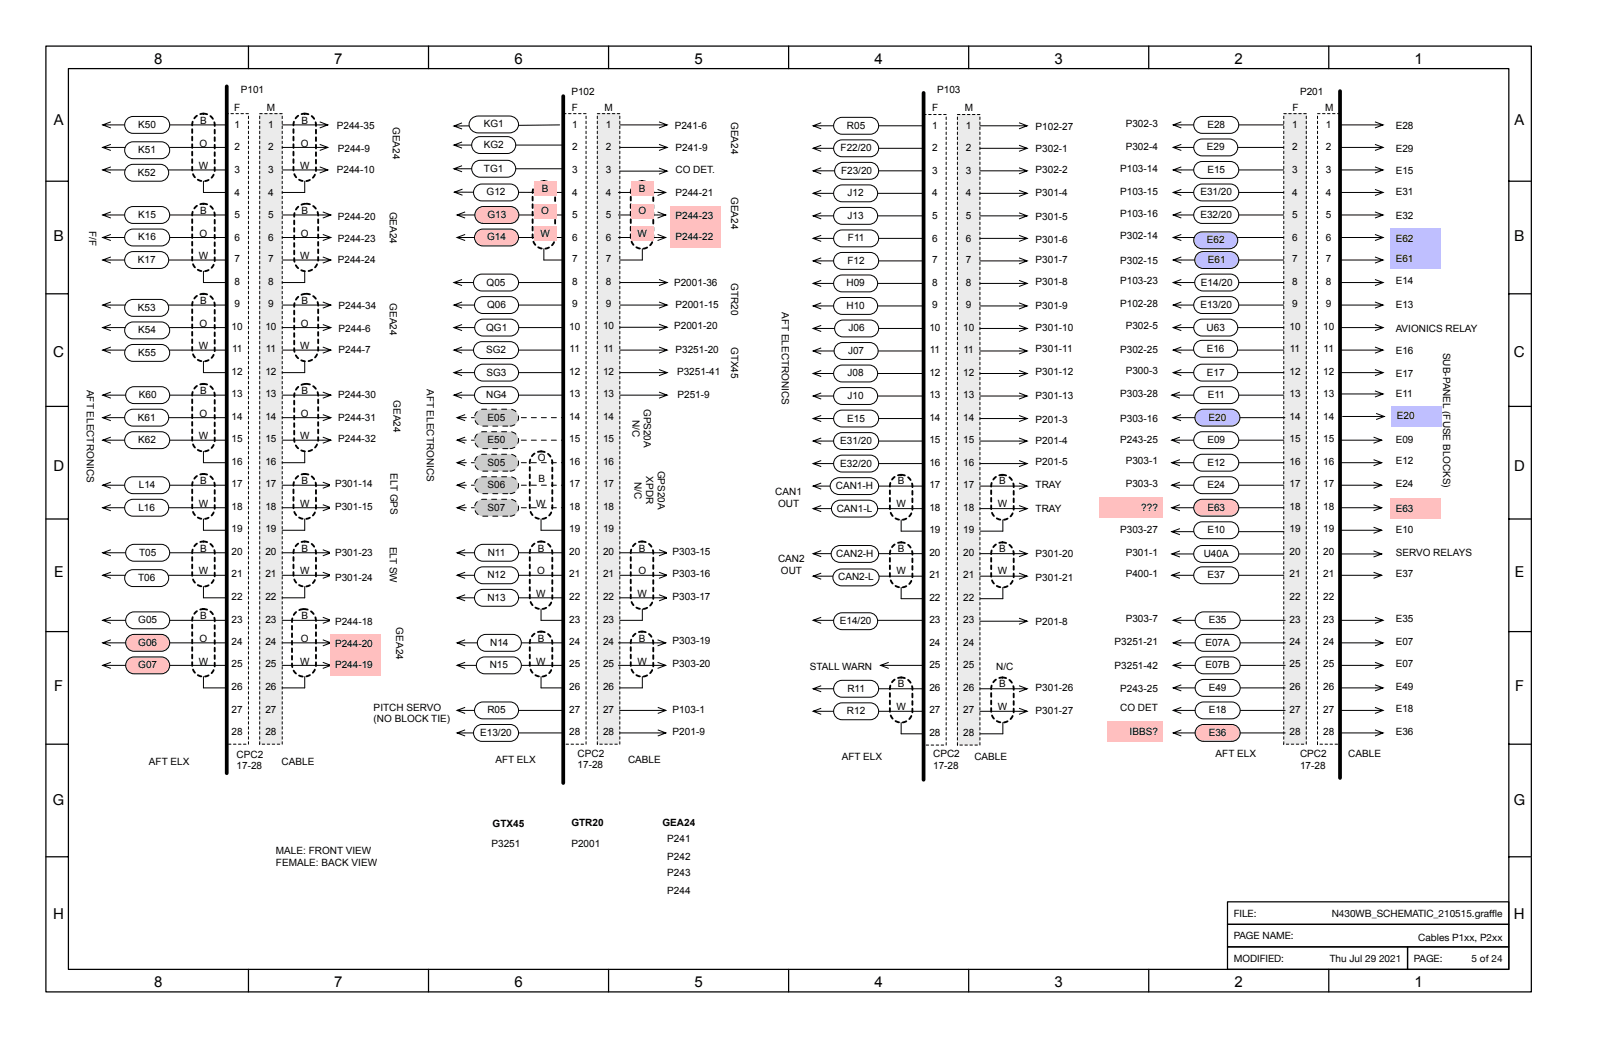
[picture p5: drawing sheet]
<svg xmlns="http://www.w3.org/2000/svg" width="432mm" height="279mm" viewBox="0 0 432 279" stroke-linecap="round" stroke-linejoin="round" font-family="sans-serif">
<defs><g id="words">
<g font-size="4">
<text x="41.3" y="17">8</text>
<text x="89.6" y="17">7</text>
<text x="137.9" y="17">6</text>
<text x="186.1" y="17">5</text>
<text x="234.4" y="17">4</text>
<text x="282.6" y="17">3</text>
<text x="330.9" y="17">2</text>
<text x="379.2" y="17">1</text>
<text x="14.4" y="33.5">A</text>
<text x="405.9" y="33.5">A</text>
<text x="14.3" y="64.5">B</text>
<text x="405.9" y="64.5">B</text>
<text x="14.3" y="95.5">C</text>
<text x="405.8" y="95.5">C</text>
<text x="14.3" y="126.1">D</text>
<text x="405.8" y="126.1">D</text>
<text x="14.5" y="154.6">E</text>
<text x="406" y="154.6">E</text>
<text x="14.6" y="185.1">F</text>
<text x="406.1" y="185.1">F</text>
<text x="14.2" y="215.7">G</text>
<text x="405.7" y="215.7">G</text>
<text x="14.3" y="246.2">H</text>
<text x="405.8" y="246.2">H</text>
<text x="41.3" y="264.4">8</text>
<text x="89.6" y="264.4">7</text>
<text x="137.9" y="264.4">6</text>
<text x="186.1" y="264.4">5</text>
<text x="234.4" y="264.4">4</text>
<text x="282.6" y="264.4">3</text>
<text x="330.9" y="264.4">2</text>
<text x="379.2" y="264.4">1</text>
</g>
<g font-size="2.7">
<text x="62.8" y="29.8">F</text>
<text x="64.5" y="24.9">P101</text>
<text x="71.5" y="29.8">M</text>
<text x="153.1" y="25.5">P102</text>
<text x="153.2" y="29.6">F</text>
<text x="162" y="29.6">M</text>
<text x="249.9" y="29.8">F</text>
<text x="251.2" y="24.9">P103</text>
<text x="258.6" y="29.8">M</text>
<text x="346.4" y="29.6">F</text>
<text x="348.4" y="25.5">P201</text>
<text x="355.2" y="29.6">M</text>
<text x="37.1" y="34.3">K50</text>
<text x="53.6" y="33.2">B</text>
<text x="62.8" y="34.3">1</text>
<text x="71.9" y="34.3">1</text>
<text x="80.8" y="33.2">B</text>
<text x="90.3" y="34.6">P244-35</text>
<text x="105.3" y="34" transform="rotate(90 105.3 34)">GEA24</text>
<text x="129.7" y="34.1">KG1</text>
<text x="153.3" y="34.3">1</text>
<text x="162.4" y="34.3">1</text>
<text x="180.9" y="34.6">P241-6</text>
<text x="195.9" y="32.7" transform="rotate(90 195.9 32.7)">GEA24</text>
<text x="227" y="34.5">R05</text>
<text x="249.8" y="34.5">1</text>
<text x="258.9" y="34.5">1</text>
<text x="277.6" y="34.8">P102-27</text>
<text x="301.7" y="33.9">P302-3</text>
<text x="323.6" y="34.3">E28</text>
<text x="346.4" y="34.3">1</text>
<text x="355.4" y="34.3">1</text>
<text x="374.1" y="34.6">E28</text>
<text x="37.1" y="41">K51</text>
<text x="53.5" y="39.3">O</text>
<text x="62.8" y="40.3">2</text>
<text x="71.9" y="40.3">2</text>
<text x="80.6" y="39.3">O</text>
<text x="90.6" y="40.6">P244-9</text>
<text x="129.7" y="39.7">KG2</text>
<text x="153.3" y="40.3">2</text>
<text x="162.4" y="40.3">2</text>
<text x="181" y="40.4">P241-9</text>
<text x="225.3" y="40.5">F22/20</text>
<text x="249.8" y="40.5">2</text>
<text x="258.9" y="40.5">2</text>
<text x="277.6" y="40.8">P302-1</text>
<text x="301.7" y="40.3">P302-4</text>
<text x="323.5" y="40.3">E29</text>
<text x="346.4" y="40.3">2</text>
<text x="355.4" y="40.3">2</text>
<text x="374.1" y="40.6">E29</text>
<text x="36.9" y="47.1">K52</text>
<text x="53.3" y="45.3">W</text>
<text x="62.8" y="46.3">3</text>
<text x="71.9" y="46.3">3</text>
<text x="80.4" y="45.3">W</text>
<text x="90.3" y="46.3">P244-10</text>
<text x="129.7" y="46">TG1</text>
<text x="153.3" y="46.3">3</text>
<text x="162.4" y="46.3">3</text>
<text x="181" y="46.3">CO DET.</text>
<text x="225.4" y="46.6">F23/20</text>
<text x="249.8" y="46.6">3</text>
<text x="258.9" y="46.6">3</text>
<text x="277.6" y="46.2">P302-2</text>
<text x="300.2" y="46">P103-14</text>
<text x="323.6" y="46.3">E15</text>
<text x="346.4" y="46.3">3</text>
<text x="355.4" y="46.3">3</text>
<text x="374.1" y="46.6">E15</text>
<text x="62.8" y="52.4">4</text>
<text x="71.9" y="52.4">4</text>
<text x="130.4" y="52.4">G12</text>
<text x="145.2" y="51.3">B</text>
<text x="153.3" y="52.4">4</text>
<text x="162.4" y="52.4">4</text>
<text x="171.3" y="51.3">B</text>
<text x="181" y="52.6">P244-21</text>
<text x="195.9" y="52.7" transform="rotate(90 195.9 52.7)">GEA24</text>
<text x="227.2" y="52.6">J12</text>
<text x="249.8" y="52.6">4</text>
<text x="258.9" y="52.6">4</text>
<text x="277.6" y="52.6">P301-4</text>
<text x="300.2" y="52.4">P103-15</text>
<text x="321.7" y="52.4">E31/20</text>
<text x="346.4" y="52.4">4</text>
<text x="355.4" y="52.4">4</text>
<text x="374.1" y="52.4">E31</text>
<text x="37.1" y="58.4">K15</text>
<text x="53.6" y="57.4">B</text>
<text x="62.8" y="58.4">5</text>
<text x="71.9" y="58.4">5</text>
<text x="80.8" y="57.4">B</text>
<text x="90.6" y="58.8">P244-20</text>
<text x="104.5" y="56.7" transform="rotate(90 104.5 56.7)">GEA24</text>
<text x="130.6" y="58.4">G13</text>
<text x="145.1" y="57.4">O</text>
<text x="153.3" y="58.4">5</text>
<text x="162.4" y="58.4">5</text>
<text x="171.1" y="57.4">O</text>
<text x="181" y="58.7">P244-23</text>
<text x="227.2" y="58.6">J13</text>
<text x="249.8" y="58.6">5</text>
<text x="258.9" y="58.6">5</text>
<text x="277.6" y="58.9">P301-5</text>
<text x="300.2" y="58.1">P103-16</text>
<text x="321.7" y="58.4">E32/20</text>
<text x="346.4" y="58.4">5</text>
<text x="355.4" y="58.4">5</text>
<text x="374.1" y="58.7">E32</text>
<text x="23.9" y="61.9" transform="rotate(90 23.9 61.9)">F/F</text>
<text x="37.1" y="64.4">K16</text>
<text x="53.5" y="63.4">O</text>
<text x="62.8" y="64.5">6</text>
<text x="71.9" y="64.5">6</text>
<text x="80.6" y="63.4">O</text>
<text x="90.6" y="64.9">P244-23</text>
<text x="130.6" y="64.4">G14</text>
<text x="144.9" y="63.4">W</text>
<text x="153.3" y="64.5">6</text>
<text x="162.4" y="64.5">6</text>
<text x="170.9" y="63.4">W</text>
<text x="181" y="64.3">P244-22</text>
<text x="227.3" y="64.7">F11</text>
<text x="249.8" y="64.8">6</text>
<text x="258.9" y="64.8">6</text>
<text x="277.6" y="65">P301-6</text>
<text x="300.2" y="64.1">P302-14</text>
<text x="323.5" y="65.2">E62</text>
<text x="346.4" y="64.5">6</text>
<text x="355.4" y="64.5">6</text>
<text x="374.1" y="64.7">E62</text>
<text x="36.9" y="70.4">K17</text>
<text x="53.3" y="69.4">W</text>
<text x="62.8" y="70.2">7</text>
<text x="71.9" y="70.2">7</text>
<text x="80.4" y="69.4">W</text>
<text x="90.6" y="70.6">P244-24</text>
<text x="153.3" y="70.2">7</text>
<text x="162.4" y="70.2">7</text>
<text x="227.2" y="70.7">F12</text>
<text x="249.8" y="70.5">7</text>
<text x="258.9" y="70.5">7</text>
<text x="277.6" y="70.4">P301-7</text>
<text x="300.2" y="70.8">P302-15</text>
<text x="323.7" y="70.4">E61</text>
<text x="346.4" y="70.2">7</text>
<text x="355.4" y="70.2">7</text>
<text x="374.1" y="70.1">E61</text>
<text x="62.8" y="76.2">8</text>
<text x="71.9" y="76.2">8</text>
<text x="130.4" y="76.5">Q05</text>
<text x="153.3" y="76.2">8</text>
<text x="162.4" y="76.2">8</text>
<text x="180.7" y="76.5">P2001-36</text>
<text x="195.9" y="75.8" transform="rotate(90 195.9 75.8)">GTR20</text>
<text x="226.9" y="76.7">H09</text>
<text x="249.8" y="76.5">8</text>
<text x="258.9" y="76.5">8</text>
<text x="277.6" y="76.4">P301-8</text>
<text x="300.2" y="76.2">P103-23</text>
<text x="321.9" y="76.5">E14/20</text>
<text x="346.4" y="76.2">8</text>
<text x="355.4" y="76.2">8</text>
<text x="374.1" y="76.2">E14</text>
<text x="36.9" y="83.3">K53</text>
<text x="53.6" y="81.5">B</text>
<text x="62.8" y="82.3">9</text>
<text x="71.9" y="82.3">9</text>
<text x="80.8" y="81.5">B</text>
<text x="90.8" y="82.9">P244-34</text>
<text x="104.5" y="81.2" transform="rotate(90 104.5 81.2)">GEA24</text>
<text x="130.6" y="82.5">Q06</text>
<text x="153.3" y="82.3">9</text>
<text x="162.4" y="82.3">9</text>
<text x="181" y="82.6">P2001-15</text>
<text x="209.6" y="83.6" transform="rotate(90 209.6 83.6)">AFT ELECTRONICS</text>
<text x="226.9" y="82.8">H10</text>
<text x="249.8" y="82.5">9</text>
<text x="258.9" y="82.5">9</text>
<text x="277.6" y="82.8">P301-9</text>
<text x="300.2" y="82.2">P102-28</text>
<text x="321.7" y="82.5">E13/20</text>
<text x="346.4" y="82.3">9</text>
<text x="355.4" y="82.3">9</text>
<text x="374.1" y="82.5">E13</text>
<text x="37.1" y="89.3">K54</text>
<text x="53.5" y="87.5">O</text>
<text x="62.1" y="88.3">10</text>
<text x="71.1" y="88.3">10</text>
<text x="80.6" y="87.5">O</text>
<text x="90.8" y="89">P244-6</text>
<text x="130.3" y="88.5">QG1</text>
<text x="152.6" y="88.3">10</text>
<text x="161.6" y="88.1">10</text>
<text x="180.7" y="88.1">P2001-20</text>
<text x="227.4" y="88.8">J06</text>
<text x="249.1" y="88.6">10</text>
<text x="258.1" y="88.6">10</text>
<text x="277.6" y="88.8">P301-10</text>
<text x="301.7" y="88.2">P302-5</text>
<text x="323.4" y="88.5">U63</text>
<text x="345.6" y="88.3">10</text>
<text x="354.7" y="88.3">10</text>
<text x="374.1" y="88.9">AVIONICS RELAY</text>
<text x="37.1" y="95.3">K55</text>
<text x="53.3" y="93.6">W</text>
<text x="62.2" y="94.3">11</text>
<text x="71.2" y="94.3">11</text>
<text x="80.4" y="93.6">W</text>
<text x="90.8" y="94.6">P244-7</text>
<text x="130.3" y="94.6">SG2</text>
<text x="152.7" y="94.3">11</text>
<text x="161.7" y="94.3">11</text>
<text x="181" y="94.5">P3251-20</text>
<text x="195.9" y="92.9" transform="rotate(90 195.9 92.9)">GTX45</text>
<text x="227.3" y="94.8">J07</text>
<text x="249.2" y="94.6">11</text>
<text x="258.2" y="94.6">11</text>
<text x="277.6" y="94.2">P301-11</text>
<text x="300.2" y="94.6">P302-25</text>
<text x="323.4" y="94.2">E16</text>
<text x="345.7" y="94.3">11</text>
<text x="354.8" y="94.3">11</text>
<text x="374.1" y="94.9">E16</text>
<text x="386.8" y="94.5" transform="rotate(90 386.8 94.5)">SUB-PANEL (FUSE BLOCKS)</text>
<text x="62.1" y="100.5">12</text>
<text x="71.1" y="100.5">12</text>
<text x="130.4" y="100.6">SG3</text>
<text x="152.6" y="100.5">12</text>
<text x="161.6" y="100.5">12</text>
<text x="181.5" y="100.6">P3251-41</text>
<text x="227.2" y="100.8">J08</text>
<text x="249.1" y="100.7">12</text>
<text x="258.1" y="100.7">12</text>
<text x="277.6" y="100.5">P301-12</text>
<text x="301.7" y="100.3">P300-3</text>
<text x="323.5" y="100.6">E17</text>
<text x="345.6" y="100.5">12</text>
<text x="354.7" y="100.5">12</text>
<text x="374.1" y="100.9">E17</text>
<text x="23.3" y="104.4" transform="rotate(90 23.3 104.4)">AFT ELECTRONICS</text>
<text x="37.2" y="106.6">K60</text>
<text x="53.6" y="105.6">B</text>
<text x="62.1" y="106.4">13</text>
<text x="71.1" y="106.4">13</text>
<text x="80.8" y="105.6">B</text>
<text x="90.7" y="106.7">P244-30</text>
<text x="105.5" y="107.2" transform="rotate(90 105.5 107.2)">GEA24</text>
<text x="114.4" y="104.2" transform="rotate(90 114.4 104.2)">AFT ELECTRONICS</text>
<text x="130.3" y="106.6">NG4</text>
<text x="152.6" y="106.4">13</text>
<text x="161.6" y="106.4">13</text>
<text x="180.7" y="105.3">P244-9</text>
<text x="181.6" y="106.5">P251-9</text>
<text x="227.2" y="106.9">J10</text>
<text x="249.1" y="106.6">13</text>
<text x="258.1" y="106.6">13</text>
<text x="277.6" y="106.9">P301-13</text>
<text x="300.2" y="106.3">P303-28</text>
<text x="323.7" y="106.6">E11</text>
<text x="345.6" y="106.4">13</text>
<text x="354.7" y="106.4">13</text>
<text x="374.1" y="106.3">E11</text>
<text x="36.9" y="112.7">K61</text>
<text x="53.5" y="111.6">O</text>
<text x="62.1" y="112.4">14</text>
<text x="71.1" y="112.4">14</text>
<text x="80.6" y="111.6">O</text>
<text x="90.7" y="112.8">P244-31</text>
<text x="130.7" y="112.7">E05</text>
<text x="152.6" y="112.4">14</text>
<text x="161.6" y="112.4">14</text>
<text x="169.5" y="112.4" transform="rotate(90 169.5 112.4)">N/C</text>
<text x="172.6" y="109.5" transform="rotate(90 172.6 109.5)">GPS20A</text>
<text x="227.1" y="112.9">E15</text>
<text x="249.1" y="112.7">14</text>
<text x="258.1" y="112.7">14</text>
<text x="277.6" y="113.2">P201-3</text>
<text x="300.2" y="113">P303-16</text>
<text x="323.9" y="112.7">E20</text>
<text x="345.6" y="112.4">14</text>
<text x="354.7" y="112.4">14</text>
<text x="374.4" y="112.4">E20</text>
<text x="37.1" y="118.7">K62</text>
<text x="53.3" y="117.7">W</text>
<text x="62.1" y="118.5">15</text>
<text x="71.1" y="118.5">15</text>
<text x="80.4" y="117.7">W</text>
<text x="90.7" y="118.5">P244-32</text>
<text x="130.7" y="118.7">E50</text>
<text x="152.6" y="118.5">15</text>
<text x="161.6" y="118.5">15</text>
<text x="225.2" y="118.9">E31/20</text>
<text x="249.1" y="118.7">15</text>
<text x="258.1" y="118.7">15</text>
<text x="277.6" y="118.9">P201-4</text>
<text x="300.2" y="118.6">P243-25</text>
<text x="323.6" y="118.7">E09</text>
<text x="345.6" y="118.5">15</text>
<text x="354.7" y="118.5">15</text>
<text x="374.1" y="118.7">E09</text>
<text x="62.1" y="124.5">16</text>
<text x="71.1" y="124.5">16</text>
<text x="130.7" y="124.7">S05</text>
<text x="144.1" y="123.4">O</text>
<text x="152.6" y="124.5">16</text>
<text x="161.6" y="124.5">16</text>
<text x="225.2" y="125">E32/20</text>
<text x="249.1" y="124.8">16</text>
<text x="258.1" y="124.8">16</text>
<text x="277.6" y="124.7">P201-5</text>
<text x="301.7" y="124.4">P303-1</text>
<text x="323.6" y="124.7">E12</text>
<text x="345.6" y="124.5">16</text>
<text x="354.7" y="124.5">16</text>
<text x="374.1" y="124.4">E12</text>
<text x="37.2" y="130.8">L14</text>
<text x="53.6" y="129.7">B</text>
<text x="62.1" y="130.5">17</text>
<text x="71.1" y="130.5">17</text>
<text x="80.8" y="129.7">B</text>
<text x="89.8" y="130.3">P301-14</text>
<text x="104.7" y="126.8" transform="rotate(90 104.7 126.8)">ELT GPS</text>
<text x="130.7" y="130.8">S06</text>
<text x="144.3" y="129.1">B</text>
<text x="152.6" y="130.5">17</text>
<text x="161.6" y="130.5">17</text>
<text x="170.1" y="129" transform="rotate(90 170.1 129)">N/C</text>
<text x="173.2" y="127.6" transform="rotate(90 173.2 127.6)">XPDR</text>
<text x="176.3" y="126.1" transform="rotate(90 176.3 126.1)">GPS20A</text>
<text x="224" y="131">CAN1-H</text>
<text x="240.6" y="129.7">B</text>
<text x="249.1" y="130.8">17</text>
<text x="258.1" y="130.8">17</text>
<text x="267.8" y="129.7">B</text>
<text x="277.6" y="130.9">TRAY</text>
<text x="301.7" y="130.5">P303-3</text>
<text x="323.6" y="130.8">E24</text>
<text x="345.6" y="130.5">17</text>
<text x="354.7" y="130.5">17</text>
<text x="374.1" y="130.5">E24</text>
<text x="37.1" y="136.8">L16</text>
<text x="53.3" y="135.8">W</text>
<text x="62.1" y="136.7">18</text>
<text x="71.1" y="136.7">18</text>
<text x="80.4" y="135.8">W</text>
<text x="89.8" y="136.5">P301-15</text>
<text x="130.7" y="136.8">S07</text>
<text x="143.8" y="135.8">W</text>
<text x="152.6" y="136.7">18</text>
<text x="161.6" y="136.7">18</text>
<text x="207.8" y="132.6">CAN1</text>
<text x="208.6" y="135.7">OUT</text>
<text x="224.3" y="137">CAN1-L</text>
<text x="240.3" y="135.8">W</text>
<text x="249.1" y="136.9">18</text>
<text x="258.1" y="136.9">18</text>
<text x="267.4" y="135.8">W</text>
<text x="277.6" y="137.2">TRAY</text>
<text x="305.9" y="136.8">???</text>
<text x="323.6" y="136.8">E63</text>
<text x="345.6" y="136.7">18</text>
<text x="354.7" y="136.7">18</text>
<text x="374.1" y="137.1">E63</text>
<text x="62.1" y="142.6">19</text>
<text x="71.1" y="142.6">19</text>
<text x="152.6" y="142.6">19</text>
<text x="161.6" y="142.6">19</text>
<text x="249.1" y="142.8">19</text>
<text x="258.1" y="142.8">19</text>
<text x="300.2" y="142.8">P303-27</text>
<text x="323.6" y="142.8">E10</text>
<text x="345.6" y="142.6">19</text>
<text x="354.7" y="142.6">19</text>
<text x="374.1" y="142.8">E10</text>
<text x="37.3" y="148.9">T05</text>
<text x="53.6" y="147.8">B</text>
<text x="62.1" y="148.7">20</text>
<text x="71.1" y="148.7">20</text>
<text x="80.8" y="147.8">B</text>
<text x="89.8" y="149">P301-23</text>
<text x="104.5" y="146.4" transform="rotate(90 104.5 146.4)">ELT SW</text>
<text x="130.7" y="148.9">N11</text>
<text x="144.1" y="147.8">B</text>
<text x="152.6" y="148.7">20</text>
<text x="161.6" y="148.7">20</text>
<text x="171.3" y="147.8">B</text>
<text x="180.3" y="148.6">P303-15</text>
<text x="224.2" y="149.2">CAN2-H</text>
<text x="240.6" y="147.8">B</text>
<text x="249.1" y="149">20</text>
<text x="258.1" y="149">20</text>
<text x="267.8" y="147.8">B</text>
<text x="277.6" y="149.2">P301-20</text>
<text x="301.7" y="148.9">P301-1</text>
<text x="322.6" y="149.2">U40A</text>
<text x="345.6" y="148.7">20</text>
<text x="354.7" y="148.7">20</text>
<text x="374.1" y="148.9">SERVO RELAYS</text>
<text x="37" y="155.7">T06</text>
<text x="53.3" y="153.9">W</text>
<text x="62.1" y="154.7">21</text>
<text x="71.1" y="154.7">21</text>
<text x="80.4" y="153.9">W</text>
<text x="89.8" y="155.7">P301-24</text>
<text x="130.6" y="154.9">N12</text>
<text x="144" y="153.9">O</text>
<text x="152.6" y="154.7">21</text>
<text x="161.6" y="154.7">21</text>
<text x="171.1" y="153.9">O</text>
<text x="180.3" y="154.5">P303-16</text>
<text x="208.6" y="150.6">CAN2</text>
<text x="209.3" y="153.7">OUT</text>
<text x="224.7" y="155.5">CAN2-L</text>
<text x="240.3" y="153.9">W</text>
<text x="249.1" y="154.9">21</text>
<text x="258.1" y="154.9">21</text>
<text x="267.4" y="153.9">W</text>
<text x="277.6" y="155.5">P301-21</text>
<text x="301.7" y="154.6">P400-1</text>
<text x="323.6" y="154.9">E37</text>
<text x="345.6" y="154.7">21</text>
<text x="354.7" y="154.7">21</text>
<text x="374.1" y="154.6">E37</text>
<text x="62.1" y="160.7">22</text>
<text x="71.1" y="160.7">22</text>
<text x="130.6" y="160.9">N13</text>
<text x="143.8" y="159.9">W</text>
<text x="152.6" y="160.7">22</text>
<text x="161.6" y="160.7">22</text>
<text x="170.9" y="159.9">W</text>
<text x="180.3" y="160.6">P303-17</text>
<text x="249.1" y="160.9">22</text>
<text x="258.1" y="160.9">22</text>
<text x="345.6" y="160.7">22</text>
<text x="354.7" y="160.7">22</text>
<text x="37" y="167">G05</text>
<text x="53.6" y="165.9">B</text>
<text x="62.1" y="166.8">23</text>
<text x="71.1" y="166.8">23</text>
<text x="80.8" y="165.9">B</text>
<text x="89.8" y="167.3">P244-18</text>
<text x="152.6" y="166.8">23</text>
<text x="161.6" y="166.8">23</text>
<text x="225.1" y="167.2">E14/20</text>
<text x="249.1" y="167">23</text>
<text x="258.1" y="167">23</text>
<text x="277.6" y="167.5">P201-8</text>
<text x="301.7" y="166.7">P303-7</text>
<text x="324" y="167">E35</text>
<text x="345.6" y="166.8">23</text>
<text x="354.7" y="166.8">23</text>
<text x="374.1" y="166.7">E35</text>
<text x="37" y="173">G06</text>
<text x="53.5" y="172">O</text>
<text x="62.1" y="172.8">24</text>
<text x="71.1" y="172.8">24</text>
<text x="80.6" y="172">O</text>
<text x="89.8" y="173.4">P244-20</text>
<text x="106.2" y="168.1" transform="rotate(90 106.2 168.1)">GEA24</text>
<text x="131.4" y="173">N14</text>
<text x="144.1" y="172">B</text>
<text x="152.6" y="172.8">24</text>
<text x="161.6" y="172.8">24</text>
<text x="171.3" y="172">B</text>
<text x="180.3" y="172.6">P303-19</text>
<text x="249.1" y="173">24</text>
<text x="258.1" y="173">24</text>
<text x="298.7" y="172.8">P3251-21</text>
<text x="323.1" y="173">E07A</text>
<text x="345.6" y="172.8">24</text>
<text x="354.7" y="172.8">24</text>
<text x="374.1" y="172.7">E07</text>
<text x="37" y="179">G07</text>
<text x="53.3" y="178">W</text>
<text x="62.1" y="178.8">25</text>
<text x="71.1" y="178.8">25</text>
<text x="80.4" y="178">W</text>
<text x="89.8" y="179">P244-19</text>
<text x="131.2" y="179">N15</text>
<text x="143.8" y="178">W</text>
<text x="152.6" y="178.8">25</text>
<text x="161.6" y="178.8">25</text>
<text x="170.9" y="178">W</text>
<text x="180.3" y="178.7">P303-20</text>
<text x="217" y="179.4">STALL WARN</text>
<text x="249.1" y="179">25</text>
<text x="258.1" y="179">25</text>
<text x="267" y="179.4">N/C</text>
<text x="298.7" y="179.3">P3251-42</text>
<text x="323.1" y="179">E07B</text>
<text x="345.6" y="178.8">25</text>
<text x="354.7" y="178.8">25</text>
<text x="374.1" y="178.7">E07</text>
<text x="62.1" y="184.9">26</text>
<text x="71.1" y="184.9">26</text>
<text x="152.6" y="184.9">26</text>
<text x="161.6" y="184.9">26</text>
<text x="227.1" y="185.3">R11</text>
<text x="240.6" y="184">B</text>
<text x="249.1" y="185.2">26</text>
<text x="258.1" y="185.2">26</text>
<text x="267.8" y="184">B</text>
<text x="277.6" y="185">P301-26</text>
<text x="300.2" y="185.3">P243-25</text>
<text x="324" y="185.1">E49</text>
<text x="345.6" y="184.9">26</text>
<text x="354.7" y="184.9">26</text>
<text x="374.1" y="184.8">E49</text>
<text x="62.1" y="190.9">27</text>
<text x="71.1" y="190.9">27</text>
<text x="100.2" y="190.4">PITCH SERVO</text>
<text x="130.6" y="191.1">R05</text>
<text x="152.6" y="190.9">27</text>
<text x="161.6" y="190.9">27</text>
<text x="180.3" y="191.1">P103-1</text>
<text x="227" y="191.3">R12</text>
<text x="240.3" y="190.1">W</text>
<text x="249.1" y="191.1">27</text>
<text x="258.1" y="191.1">27</text>
<text x="267.4" y="190.1">W</text>
<text x="277.6" y="191.3">P301-27</text>
<text x="300.2" y="190.5">CO DET</text>
<text x="324" y="191.1">E18</text>
<text x="345.6" y="190.9">27</text>
<text x="354.7" y="190.9">27</text>
<text x="374.1" y="190.8">E18</text>
<text x="62.1" y="197">28</text>
<text x="71.1" y="197">28</text>
<text x="100.2" y="193.5">(NO BLOCK TIE)</text>
<text x="128.7" y="197.1">E13/20</text>
<text x="152.6" y="197">28</text>
<text x="161.6" y="197">28</text>
<text x="180.3" y="196.8">P201-9</text>
<text x="249.1" y="197.2">28</text>
<text x="258.1" y="197.2">28</text>
<text x="302.8" y="196.8">IBBS?</text>
<text x="324" y="197.1">E36</text>
<text x="345.6" y="197">28</text>
<text x="354.7" y="197">28</text>
<text x="374.1" y="196.8">E36</text>
<text x="63.4" y="203">CPC2</text>
<text x="154.8" y="202.7">CPC2</text>
<text x="225.6" y="203.7">AFT ELX</text>
<text x="250.1" y="202.9">CPC2</text>
<text x="261.2" y="203.7">CABLE</text>
<text x="325.8" y="202.8">AFT ELX</text>
<text x="348.4" y="202.9">CPC2</text>
<text x="361.4" y="202.8">CABLE</text>
<text x="39.9" y="205">AFT ELX</text>
<text x="63.4" y="206.1">17-28</text>
<text x="75.5" y="205">CABLE</text>
<text x="132.8" y="204.4">AFT ELX</text>
<text x="154.8" y="205.8">17-28</text>
<text x="168.3" y="204.4">CABLE</text>
<text x="250.1" y="206">17-28</text>
<text x="348.4" y="206">17-28</text>
<text x="132" y="221.5">GTX45</text>
<text x="153.1" y="221.3">GTR20</text>
<text x="177.6" y="221.3">GEA24</text>
<text x="131.7" y="226.9">P3251</text>
<text x="153.1" y="226.9">P2001</text>
<text x="178.8" y="225.6">P241</text>
<text x="74" y="228.8">MALE: FRONT VIEW</text>
<text x="74" y="231.9">FEMALE: BACK VIEW</text>
<text x="178.8" y="230.3">P242</text>
<text x="178.8" y="234.7">P243</text>
<text x="178.8" y="239.4">P244</text>
<text x="330.7" y="245.6">FILE:</text>
<text x="356.9" y="245.6">N430WB_SCHEMATIC_210515.grafe</text>
<text x="399.2" y="245.6">f</text>
<text x="399.2" y="245.6">l</text>
<text x="330.7" y="251.6">PAGE NAME:</text>
<text x="380.2" y="252">Cables P1xx, P2xx</text>
<text x="330.7" y="257.6">MODIFIED:</text>
<text x="356.4" y="257.6">Thu Jul 29 2021</text>
<text x="378.9" y="257.6">PAGE:</text>
<text x="394.4" y="257.6">5 of 24</text>
</g>
</g></defs>
<g fill="none" stroke="#000" stroke-width=".27">
<path d="M27.5 39.5h33.1M27.5 33.5h33.1M29.7 38.7l-2.2 .8 2.2 .8M29.7 32.6l-2.2 .9 2.2 .8M217.9 39.7h29.7M217.9 33.7h29.7M220.1 38.9l-2.2 .8 2.2 .8M220.1 32.9l-2.2 .8 2.2 .8M27.5 57.6h33.1M27.5 45.5h33.1M29.7 56.8l-2.2 .8 2.2 .8M29.7 44.7l-2.2 .8 2.2 .8"/>
<path d="M121.8 51.5l30 .1M122.5 57.6h29.3M124 50.7l-2.2 .8 2.2 .8M124.7 56.8l-2.2 .8 2.2 .8M217.9 57.8h29.7M217.9 51.8h29.7M217.9 45.8h29.7M220.1 57l-2.2 .8 2.2 .8M220.1 51l-2.2 .8 2.2 .8M220.1 44.9l-2.2 .9 2.2 .8M27.5 69.7h33.1M27.5 63.6h33.1"/>
<path d="M29.7 68.8l-2.2 .9 2.2 .8M29.7 62.8l-2.2 .8 2.2 .8M121.7 75.7h29.3M122.5 63.6h29.3M123.8 74.9l-2.1 .8 2.1 .8M124.7 62.8l-2.2 .8 2.2 .8M166.2 75.7h12.6M176.6 74.9l2.2 .8-2.2 .8M217.9 75.9h29.7M217.9 69.9h29.7M217.9 63.9h29.7M220.1 75.1l-2.2 .8 2.2 .8"/>
<path d="M220.1 69.1l-2.2 .8 2.2 .8M220.1 63l-2.2 .9 2.2 .8M27.5 81.7h33.1M27.5 93.8h33.1M27.5 87.8h33.1M29.7 93l-2.2 .8 2.2 .8M29.7 86.9l-2.2 .9 2.2 .8M29.7 80.9l-2.2 .8 2.2 .8M121.7 81.7h29.3M123.8 80.9l-2.1 .8 2.1 .8M166.2 81.7h12.6M176.6 80.9l2.2 .8-2.2 .8"/>
<path d="M217.9 94h29.7M217.9 88h29.7M217.9 82h29.7M220.1 99.2l-2.2 .9 2.2 .8M220.1 93.2l-2.2 .8 2.2 .8M220.1 87.2l-2.2 .8 2.2 .8M220.1 81.1l-2.2 .9 2.2 .8M27.5 117.9h33.1M27.5 111.9h33.1M27.5 105.9h33.1M29.7 117.1l-2.2 .8 2.2 .8M29.7 111.1l-2.2 .8 2.2 .8"/>
<path d="M29.7 105l-2.2 .9 2.2 .8M122.5 117.9h2.2M122.5 111.9h2.2M124.7 117.1l-2.2 .8 2.2 .8M124.7 111.1l-2.2 .8 2.2 .8M217.9 118.2h29.7M217.9 112.1h29.7M217.9 106.1h29.7M217.9 100.1h29.7M220.1 117.3l-2.2 .9 2.2 .8M220.1 111.3l-2.2 .8 2.2 .8M220.1 105.3l-2.2 .8 2.2 .8"/>
<path d="M27.5 136h33.1M27.5 130h33.1M29.7 135.2l-2.2 .8 2.2 .8M29.7 129.2l-2.2 .8 2.2 .8M122.5 136h2.2M122.5 130h2.2M122.5 123.9h2.2M124.7 135.2l-2.2 .8 2.2 .8M124.7 129.2l-2.2 .8 2.2 .8M124.7 123.1l-2.2 .8 2.2 .9M217.9 136.2h29.7M217.9 130.2h29.7"/>
<path d="M217.9 124.2h29.7M220.1 135.4l-2.2 .8 2.2 .9M220.1 129.4l-2.2 .8 2.2 .8M220.1 123.4l-2.2 .8 2.2 .8M27.5 154.1h33.1M27.5 148.1h33.1M29.7 153.3l-2.2 .8 2.2 .8M29.7 147.3l-2.2 .8 2.2 .8M122.5 154.1h29.3M122.5 148.1h29.3M124.7 159.3l-2.2 .8 2.2 .9M124.7 153.3l-2.2 .8 2.2 .8"/>
<path d="M124.7 147.3l-2.2 .8 2.2 .8M217.9 154.3h29.7M217.9 148.3h29.7M220.1 153.5l-2.2 .8 2.2 .9M220.1 147.5l-2.2 .8 2.2 .8M27.5 178.2h33.1M27.5 172.2h33.1M27.5 166.2h33.1M29.7 177.4l-2.2 .8 2.2 .9M29.7 171.4l-2.2 .8 2.2 .8M29.7 165.4l-2.2 .8 2.2 .8M122.5 178.2h29.3"/>
<path d="M122.5 172.2h29.3M122.5 160.1h29.3M124.7 177.4l-2.2 .8 2.2 .9M124.7 171.4l-2.2 .8 2.2 .8M236 178.2h11.6M238.2 177.4l-2.2 .8 2.2 .9M122.5 196.3h29.3M122.5 190.3h29.3M124.7 195.5l-2.2 .8 2.2 .9M124.7 189.5l-2.2 .8 2.2 .8M217.9 190.5h29.7M217.9 184.5h29.7"/>
<path d="M220.1 189.7l-2.2 .8 2.2 .9M220.1 183.7l-2.2 .8 2.2 .8"/>
</g>
<path d="M151.8 117.9h-27.1M151.8 111.9h-27.1M151.8 136h-27.1M151.8 130h-27.1M151.8 123.9h-27.1" fill="none" stroke="#000" stroke-width=".27" stroke-dasharray="1.3 1.3"/>
<path d="M127.9 80.1l.9-.6h.7h7.2a2.26 2.26 0 0 1 2.3 2.2 2.26 2.26 0 0 1-2.3 2.3h-7.2a2.26 2.26 0 0 1-2.1-1.4 2.26 2.26 0 0 1 .5-2.5z" fill="#fff"/>
<path d="M127.9 80.1l.9-.6h.7h7.2a2.26 2.26 0 0 1 2.3 2.2 2.26 2.26 0 0 1-2.3 2.3h-7.2a2.26 2.26 0 0 1-2.1-1.4 2.26 2.26 0 0 1 .5-2.5z" fill="none" stroke="#000" stroke-width=".27"/>
<path d="M127.9 62l.9-.6h.7h7.2a2.26 2.26 0 0 1 2.3 2.2 2.26 2.26 0 0 1-2.3 2.3h-7.2a2.26 2.26 0 0 1-2.1-1.4 2.26 2.26 0 0 1 .5-2.5z" fill="#ffbfbf"/>
<path d="M127.9 62l.9-.6h.7h7.2a2.26 2.26 0 0 1 2.3 2.2 2.26 2.26 0 0 1-2.3 2.3h-7.2a2.26 2.26 0 0 1-2.1-1.4 2.26 2.26 0 0 1 .5-2.5z" fill="none" stroke="#000" stroke-width=".27"/>
<path d="M34.3 104.3l1-.6 .6-.1h7.3a2.26 2.26 0 0 1 2.3 2.3 2.26 2.26 0 0 1-2.3 2.2h-7.3a2.26 2.26 0 0 1-2-1.4 2.26 2.26 0 0 1 .4-2.4z" fill="#fff"/>
<path d="M34.3 104.3l1-.6 .6-.1h7.3a2.26 2.26 0 0 1 2.3 2.3 2.26 2.26 0 0 1-2.3 2.2h-7.3a2.26 2.26 0 0 1-2-1.4 2.26 2.26 0 0 1 .4-2.4z" fill="none" stroke="#000" stroke-width=".27"/>
<path d="M127.6 50l1-.6 .6-.1h7.5a2.26 2.26 0 0 1 2.3 2.3 2.26 2.26 0 0 1-2.3 2.2h-7.5a2.26 2.26 0 0 1-2.1-1.4 2.26 2.26 0 0 1 .5-2.4z" fill="#fff"/>
<path d="M127.6 50l1-.6 .6-.1h7.5a2.26 2.26 0 0 1 2.3 2.3 2.26 2.26 0 0 1-2.3 2.2h-7.5a2.26 2.26 0 0 1-2.1-1.4 2.26 2.26 0 0 1 .5-2.4z" fill="none" stroke="#000" stroke-width=".27"/>
<path d="M127.9 56l1-.6 .6-.1h7.3a2.26 2.26 0 0 1 2.3 2.3 2.26 2.26 0 0 1-2.3 2.3h-7.3a2.26 2.26 0 0 1-2.1-1.4 2.26 2.26 0 0 1 .5-2.5z" fill="#ffbfbf"/>
<path d="M127.9 56l1-.6 .6-.1h7.3a2.26 2.26 0 0 1 2.3 2.3 2.26 2.26 0 0 1-2.3 2.3h-7.3a2.26 2.26 0 0 1-2.1-1.4 2.26 2.26 0 0 1 .5-2.5z" fill="none" stroke="#000" stroke-width=".27"/>
<path d="M127.9 188.7l.9-.6 .7-.1h7.2a2.26 2.26 0 0 1 2.3 2.3 2.26 2.26 0 0 1-2.3 2.3h-7.2a2.26 2.26 0 0 1-2.1-1.4 2.26 2.26 0 0 1 .5-2.5z" fill="#fff"/>
<path d="M127.9 188.7l.9-.6 .7-.1h7.2a2.26 2.26 0 0 1 2.3 2.3 2.26 2.26 0 0 1-2.3 2.3h-7.2a2.26 2.26 0 0 1-2.1-1.4 2.26 2.26 0 0 1 .5-2.5z" fill="none" stroke="#000" stroke-width=".27"/>
<path d="M34.3 170.6l1-.6 .6-.1h7.3a2.26 2.26 0 0 1 2.3 2.3 2.26 2.26 0 0 1-2.3 2.3h-7.3a2.26 2.26 0 0 1-2-1.4 2.26 2.26 0 0 1 .4-2.5z" fill="#ffbfbf"/>
<path d="M34.3 170.6l1-.6 .6-.1h7.3a2.26 2.26 0 0 1 2.3 2.3 2.26 2.26 0 0 1-2.3 2.3h-7.3a2.26 2.26 0 0 1-2-1.4 2.26 2.26 0 0 1 .4-2.5z" fill="none" stroke="#000" stroke-width=".27"/>
<path d="M34.3 176.6l1-.5 .6-.1h7.3a2.26 2.26 0 0 1 2.3 2.2 2.26 2.26 0 0 1-2.3 2.3h-7.3a2.26 2.26 0 0 1-2-1.4 2.26 2.26 0 0 1 .4-2.5z" fill="#ffbfbf"/>
<path d="M34.3 176.6l1-.5 .6-.1h7.3a2.26 2.26 0 0 1 2.3 2.2 2.26 2.26 0 0 1-2.3 2.3h-7.3a2.26 2.26 0 0 1-2-1.4 2.26 2.26 0 0 1 .4-2.5z" fill="none" stroke="#000" stroke-width=".27"/>
<path d="M127.6 194.7l1-.5 .6-.1h7.5a2.26 2.26 0 0 1 2.3 2.2 2.26 2.26 0 0 1-2.3 2.3h-7.5a2.26 2.26 0 0 1-2.1-1.4 2.26 2.26 0 0 1 .5-2.5z" fill="#fff"/>
<path d="M127.6 194.7l1-.5 .6-.1h7.5a2.26 2.26 0 0 1 2.3 2.2 2.26 2.26 0 0 1-2.3 2.3h-7.5a2.26 2.26 0 0 1-2.1-1.4 2.26 2.26 0 0 1 .5-2.5z" fill="none" stroke="#000" stroke-width=".27"/>
<path d="M34.3 164.6l1-.6 .6-.1h7.3a2.26 2.26 0 0 1 2.3 2.3 2.26 2.26 0 0 1-2.3 2.2h-7.3a2.26 2.26 0 0 1-2-1.4 2.26 2.26 0 0 1 .4-2.4z" fill="#fff"/>
<path d="M34.3 164.6l1-.6 .6-.1h7.3a2.26 2.26 0 0 1 2.3 2.3 2.26 2.26 0 0 1-2.3 2.2h-7.3a2.26 2.26 0 0 1-2-1.4 2.26 2.26 0 0 1 .4-2.4z" fill="none" stroke="#000" stroke-width=".27"/>
<path d="M127.9 146.5l.9-.6 .7-.1h7.2a2.26 2.26 0 0 1 2.3 2.3 2.26 2.26 0 0 1-2.3 2.2h-7.2a2.26 2.26 0 0 1-2.1-1.4 2.26 2.26 0 0 1 .5-2.4z" fill="#fff"/>
<path d="M127.9 146.5l.9-.6 .7-.1h7.2a2.26 2.26 0 0 1 2.3 2.3 2.26 2.26 0 0 1-2.3 2.2h-7.2a2.26 2.26 0 0 1-2.1-1.4 2.26 2.26 0 0 1 .5-2.4z" fill="none" stroke="#000" stroke-width=".27"/>
<path d="M127.9 152.5l.9-.6 .7-.1h7.2a2.26 2.26 0 0 1 2.3 2.3 2.26 2.26 0 0 1-2.3 2.3h-7.2a2.26 2.26 0 0 1-2.1-1.4 2.26 2.26 0 0 1 .5-2.5z" fill="#fff"/>
<path d="M127.9 152.5l.9-.6 .7-.1h7.2a2.26 2.26 0 0 1 2.3 2.3 2.26 2.26 0 0 1-2.3 2.3h-7.2a2.26 2.26 0 0 1-2.1-1.4 2.26 2.26 0 0 1 .5-2.5z" fill="none" stroke="#000" stroke-width=".27"/>
<path d="M127.9 158.5l.9-.5 .7-.1h7.2a2.26 2.26 0 0 1 2.3 2.2 2.26 2.26 0 0 1-2.3 2.3h-7.2a2.26 2.26 0 0 1-2.1-1.4 2.26 2.26 0 0 1 .5-2.5z" fill="#fff"/>
<path d="M127.9 158.5l.9-.5 .7-.1h7.2a2.26 2.26 0 0 1 2.3 2.2 2.26 2.26 0 0 1-2.3 2.3h-7.2a2.26 2.26 0 0 1-2.1-1.4 2.26 2.26 0 0 1 .5-2.5z" fill="none" stroke="#000" stroke-width=".27"/>
<path d="M34.1 31.9l1-.6 .6-.1h7.5a2.26 2.26 0 0 1 2.3 2.3 2.26 2.26 0 0 1-2.3 2.2h-7.5a2.26 2.26 0 0 1-2.1-1.4 2.26 2.26 0 0 1 .5-2.4z" fill="#fff"/>
<path d="M34.1 31.9l1-.6 .6-.1h7.5a2.26 2.26 0 0 1 2.3 2.3 2.26 2.26 0 0 1-2.3 2.2h-7.5a2.26 2.26 0 0 1-2.1-1.4 2.26 2.26 0 0 1 .5-2.4z" fill="none" stroke="#000" stroke-width=".27"/>
<path d="M34.1 38.6l1-.5 .6-.1h7.5a2.26 2.26 0 0 1 2.3 2.2 2.26 2.26 0 0 1-2.3 2.3h-7.5a2.26 2.26 0 0 1-2.1-1.4 2.26 2.26 0 0 1 .5-2.5z" fill="#fff"/>
<path d="M34.1 38.6l1-.5 .6-.1h7.5a2.26 2.26 0 0 1 2.3 2.2 2.26 2.26 0 0 1-2.3 2.3h-7.5a2.26 2.26 0 0 1-2.1-1.4 2.26 2.26 0 0 1 .5-2.5z" fill="none" stroke="#000" stroke-width=".27"/>
<path d="M34.1 44.7l1-.6 .6-.1h7.3a2.26 2.26 0 0 1 2.2 2.3 2.26 2.26 0 0 1-2.2 2.2h-7.3a2.26 2.26 0 0 1-2.1-1.4 2.26 2.26 0 0 1 .5-2.4z" fill="#fff"/>
<path d="M34.1 44.7l1-.6 .6-.1h7.3a2.26 2.26 0 0 1 2.2 2.3 2.26 2.26 0 0 1-2.2 2.2h-7.3a2.26 2.26 0 0 1-2.1-1.4 2.26 2.26 0 0 1 .5-2.4z" fill="none" stroke="#000" stroke-width=".27"/>
<path d="M128.6 170.6l1-.6 .6-.1h7.3a2.26 2.26 0 0 1 2.2 2.3 2.26 2.26 0 0 1-2.2 2.3h-7.3a2.26 2.26 0 0 1-2.1-1.4 2.26 2.26 0 0 1 .5-2.5z" fill="#fff"/>
<path d="M128.6 170.6l1-.6 .6-.1h7.3a2.26 2.26 0 0 1 2.2 2.3 2.26 2.26 0 0 1-2.2 2.3h-7.3a2.26 2.26 0 0 1-2.1-1.4 2.26 2.26 0 0 1 .5-2.5z" fill="none" stroke="#000" stroke-width=".27"/>
<path d="M34.3 146.5l1-.6 .6-.1h7.3a2.26 2.26 0 0 1 2.3 2.3 2.26 2.26 0 0 1-2.3 2.2h-7.3a2.26 2.26 0 0 1-2-1.4 2.26 2.26 0 0 1 .4-2.4z" fill="#fff"/>
<path d="M34.3 146.5l1-.6 .6-.1h7.3a2.26 2.26 0 0 1 2.3 2.3 2.26 2.26 0 0 1-2.3 2.2h-7.3a2.26 2.26 0 0 1-2-1.4 2.26 2.26 0 0 1 .4-2.4z" fill="none" stroke="#000" stroke-width=".27"/>
<path d="M34.1 153.3l1-.6 .6-.1h7.3a2.26 2.26 0 0 1 2.2 2.3 2.26 2.26 0 0 1-2.2 2.2h-7.3a2.26 2.26 0 0 1-2.1-1.4 2.26 2.26 0 0 1 .5-2.4z" fill="#fff"/>
<path d="M34.1 153.3l1-.6 .6-.1h7.3a2.26 2.26 0 0 1 2.2 2.3 2.26 2.26 0 0 1-2.2 2.2h-7.3a2.26 2.26 0 0 1-2.1-1.4 2.26 2.26 0 0 1 .5-2.4z" fill="none" stroke="#000" stroke-width=".27"/>
<path d="M128.3 176.6l1-.5 .6-.1h7.6a2.26 2.26 0 0 1 2.2 2.2 2.26 2.26 0 0 1-2.2 2.3h-7.6a2.26 2.26 0 0 1-2.1-1.4 2.26 2.26 0 0 1 .5-2.5z" fill="#fff"/>
<path d="M128.3 176.6l1-.5 .6-.1h7.6a2.26 2.26 0 0 1 2.2 2.2 2.26 2.26 0 0 1-2.2 2.3h-7.6a2.26 2.26 0 0 1-2.1-1.4 2.26 2.26 0 0 1 .5-2.5z" fill="none" stroke="#000" stroke-width=".27"/>
<path d="M34.1 128.4l1-.6 .6-.1h7.5a2.26 2.26 0 0 1 2.3 2.3 2.26 2.26 0 0 1-2.3 2.2h-7.5a2.26 2.26 0 0 1-2.1-1.4 2.26 2.26 0 0 1 .5-2.4z" fill="#fff"/>
<path d="M34.1 128.4l1-.6 .6-.1h7.5a2.26 2.26 0 0 1 2.3 2.3 2.26 2.26 0 0 1-2.3 2.2h-7.5a2.26 2.26 0 0 1-2.1-1.4 2.26 2.26 0 0 1 .5-2.4z" fill="none" stroke="#000" stroke-width=".27"/>
<path d="M34.1 134.4l1-.6h.6h7.3a2.26 2.26 0 0 1 2.2 2.2 2.26 2.26 0 0 1-2.2 2.3h-7.3a2.26 2.26 0 0 1-2.1-1.4 2.26 2.26 0 0 1 .5-2.5z" fill="#fff"/>
<path d="M34.1 134.4l1-.6h.6h7.3a2.26 2.26 0 0 1 2.2 2.2 2.26 2.26 0 0 1-2.2 2.3h-7.3a2.26 2.26 0 0 1-2.1-1.4 2.26 2.26 0 0 1 .5-2.5z" fill="none" stroke="#000" stroke-width=".27"/>
<path d="M34.1 80.9l1-.6 .6-.1h7.3a2.26 2.26 0 0 1 2.2 2.3 2.26 2.26 0 0 1-2.2 2.2h-7.3a2.26 2.26 0 0 1-2.1-1.4 2.26 2.26 0 0 1 .5-2.4z" fill="#fff"/>
<path d="M34.1 80.9l1-.6 .6-.1h7.3a2.26 2.26 0 0 1 2.2 2.3 2.26 2.26 0 0 1-2.2 2.2h-7.3a2.26 2.26 0 0 1-2.1-1.4 2.26 2.26 0 0 1 .5-2.4z" fill="none" stroke="#000" stroke-width=".27"/>
<path d="M223.8 153.3a2.41 2.41 0 0 1 1.8-.9h7.6a2.26 2.26 0 0 1 2.4 2.3 2.26 2.26 0 0 1-2.4 2.2h-7.6a2.26 2.26 0 0 1-2.1-1.2 2.26 2.26 0 0 1 .3-2.4z" fill="#fff"/>
<path d="M223.8 153.3a2.41 2.41 0 0 1 1.8-.9h7.6a2.26 2.26 0 0 1 2.4 2.3 2.26 2.26 0 0 1-2.4 2.2h-7.6a2.26 2.26 0 0 1-2.1-1.2 2.26 2.26 0 0 1 .3-2.4z" fill="none" stroke="#000" stroke-width=".27"/>
<path d="M34.1 86.9l1-.6 .6-.1h7.5a2.26 2.26 0 0 1 2.3 2.3 2.26 2.26 0 0 1-2.3 2.3h-7.5a2.26 2.26 0 0 1-2.1-1.4 2.26 2.26 0 0 1 .5-2.5z" fill="#fff"/>
<path d="M34.1 86.9l1-.6 .6-.1h7.5a2.26 2.26 0 0 1 2.3 2.3 2.26 2.26 0 0 1-2.3 2.3h-7.5a2.26 2.26 0 0 1-2.1-1.4 2.26 2.26 0 0 1 .5-2.5z" fill="none" stroke="#000" stroke-width=".27"/>
<path d="M34.1 92.9l1-.5 .6-.1h7.5a2.26 2.26 0 0 1 2.3 2.2 2.26 2.26 0 0 1-2.3 2.3h-7.5a2.26 2.26 0 0 1-2.1-1.4 2.26 2.26 0 0 1 .5-2.5z" fill="#fff"/>
<path d="M34.1 92.9l1-.5 .6-.1h7.5a2.26 2.26 0 0 1 2.3 2.2 2.26 2.26 0 0 1-2.3 2.3h-7.5a2.26 2.26 0 0 1-2.1-1.4 2.26 2.26 0 0 1 .5-2.5z" fill="none" stroke="#000" stroke-width=".27"/>
<path d="M223.3 147a2.51 2.51 0 0 1 1.9-.9h7.9a2.27 2.27 0 0 1 2.4 2.3 2.27 2.27 0 0 1-2.4 2.3h-7.9a2.25 2.25 0 0 1-2.1-1.3 2.25 2.25 0 0 1 .2-2.4z" fill="#fff"/>
<path d="M223.3 147a2.51 2.51 0 0 1 1.9-.9h7.9a2.27 2.27 0 0 1 2.4 2.3 2.27 2.27 0 0 1-2.4 2.3h-7.9a2.25 2.25 0 0 1-2.1-1.3 2.25 2.25 0 0 1 .2-2.4z" fill="none" stroke="#000" stroke-width=".27"/>
<path d="M127.9 116.3l.9-.6h.7h7.2a2.26 2.26 0 0 1 2.3 2.2 2.26 2.26 0 0 1-2.3 2.3h-7.2a2.26 2.26 0 0 1-2.1-1.4 2.26 2.26 0 0 1 .5-2.5z" fill="#ccc"/>
<path d="M127.9 116.3l.9-.6h.7h7.2a2.26 2.26 0 0 1 2.3 2.2 2.26 2.26 0 0 1-2.3 2.3h-7.2a2.26 2.26 0 0 1-2.1-1.4 2.26 2.26 0 0 1 .5-2.5z" fill="none" stroke="#000" stroke-width=".27" stroke-dasharray="1.3 1.3"/>
<path d="M127.9 122.3l.9-.5 .7-.1h7.2a2.26 2.26 0 0 1 2.3 2.2 2.26 2.26 0 0 1-2.3 2.3h-7.2a2.26 2.26 0 0 1-2.1-1.4 2.26 2.26 0 0 1 .5-2.5z" fill="#ccc"/>
<path d="M127.9 122.3l.9-.5 .7-.1h7.2a2.26 2.26 0 0 1 2.3 2.2 2.26 2.26 0 0 1-2.3 2.3h-7.2a2.26 2.26 0 0 1-2.1-1.4 2.26 2.26 0 0 1 .5-2.5z" fill="none" stroke="#000" stroke-width=".27" stroke-dasharray="1.3 1.3"/>
<path d="M127.9 128.4l.9-.6 .7-.1h7.2a2.26 2.26 0 0 1 2.3 2.3 2.26 2.26 0 0 1-2.3 2.2h-7.2a2.26 2.26 0 0 1-2.1-1.4 2.26 2.26 0 0 1 .5-2.4z" fill="#ccc"/>
<path d="M127.9 128.4l.9-.6 .7-.1h7.2a2.26 2.26 0 0 1 2.3 2.3 2.26 2.26 0 0 1-2.3 2.2h-7.2a2.26 2.26 0 0 1-2.1-1.4 2.26 2.26 0 0 1 .5-2.4z" fill="none" stroke="#000" stroke-width=".27" stroke-dasharray="1.3 1.3"/>
<path d="M127.9 110.3l.9-.6 .7-.1h7.2a2.26 2.26 0 0 1 2.3 2.3 2.26 2.26 0 0 1-2.3 2.2h-7.2a2.26 2.26 0 0 1-2.1-1.4 2.26 2.26 0 0 1 .5-2.4z" fill="#ccc"/>
<path d="M127.9 110.3l.9-.6 .7-.1h7.2a2.26 2.26 0 0 1 2.3 2.3 2.26 2.26 0 0 1-2.3 2.2h-7.2a2.26 2.26 0 0 1-2.1-1.4 2.26 2.26 0 0 1 .5-2.4z" fill="none" stroke="#000" stroke-width=".27" stroke-dasharray="1.3 1.3"/>
<path d="M127.9 134.4l.9-.6h.7h7.2a2.26 2.26 0 0 1 2.3 2.2 2.26 2.26 0 0 1-2.3 2.3h-7.2a2.26 2.26 0 0 1-2.1-1.4 2.26 2.26 0 0 1 .5-2.5z" fill="#ccc"/>
<path d="M127.9 134.4l.9-.6h.7h7.2a2.26 2.26 0 0 1 2.3 2.2 2.26 2.26 0 0 1-2.3 2.3h-7.2a2.26 2.26 0 0 1-2.1-1.4 2.26 2.26 0 0 1 .5-2.5z" fill="none" stroke="#000" stroke-width=".27" stroke-dasharray="1.3 1.3"/>
<path d="M34.1 110.3l1-.6 .6-.1h7.3a2.26 2.26 0 0 1 2.2 2.3 2.26 2.26 0 0 1-2.2 2.2h-7.3a2.26 2.26 0 0 1-2.1-1.4 2.26 2.26 0 0 1 .5-2.4z" fill="#fff"/>
<path d="M34.1 110.3l1-.6 .6-.1h7.3a2.26 2.26 0 0 1 2.2 2.3 2.26 2.26 0 0 1-2.2 2.2h-7.3a2.26 2.26 0 0 1-2.1-1.4 2.26 2.26 0 0 1 .5-2.4z" fill="none" stroke="#000" stroke-width=".27"/>
<path d="M34.1 116.3l1-.6h.6h7.5a2.26 2.26 0 0 1 2.3 2.2 2.26 2.26 0 0 1-2.3 2.3h-7.5a2.26 2.26 0 0 1-2.1-1.4 2.26 2.26 0 0 1 .5-2.5z" fill="#fff"/>
<path d="M34.1 116.3l1-.6h.6h7.5a2.26 2.26 0 0 1 2.3 2.2 2.26 2.26 0 0 1-2.3 2.3h-7.5a2.26 2.26 0 0 1-2.1-1.4 2.26 2.26 0 0 1 .5-2.5z" fill="none" stroke="#000" stroke-width=".27"/>
<path d="M127.6 74.1l1-.6 .6-.1h7.5a2.26 2.26 0 0 1 2.3 2.3 2.26 2.26 0 0 1-2.3 2.3h-7.5a2.26 2.26 0 0 1-2.1-1.4 2.26 2.26 0 0 1 .5-2.5z" fill="#fff"/>
<path d="M127.6 74.1l1-.6 .6-.1h7.5a2.26 2.26 0 0 1 2.3 2.3 2.26 2.26 0 0 1-2.3 2.3h-7.5a2.26 2.26 0 0 1-2.1-1.4 2.26 2.26 0 0 1 .5-2.5z" fill="none" stroke="#000" stroke-width=".27"/>
<path d="M224.1 182.9l1-.6 .6-.1h7.5a2.26 2.26 0 0 1 2.3 2.3 2.26 2.26 0 0 1-2.3 2.3h-7.5a2.26 2.26 0 0 1-2.1-1.4 2.26 2.26 0 0 1 .5-2.5z" fill="#fff"/>
<path d="M224.1 182.9l1-.6 .6-.1h7.5a2.26 2.26 0 0 1 2.3 2.3 2.26 2.26 0 0 1-2.3 2.3h-7.5a2.26 2.26 0 0 1-2.1-1.4 2.26 2.26 0 0 1 .5-2.5z" fill="none" stroke="#000" stroke-width=".27"/>
<path d="M224.1 188.9l1-.5 .6-.1h7.5a2.26 2.26 0 0 1 2.3 2.2 2.26 2.26 0 0 1-2.3 2.3h-7.5a2.26 2.26 0 0 1-2.1-1.4 2.26 2.26 0 0 1 .5-2.5z" fill="#fff"/>
<path d="M224.1 188.9l1-.5 .6-.1h7.5a2.26 2.26 0 0 1 2.3 2.2 2.26 2.26 0 0 1-2.3 2.3h-7.5a2.26 2.26 0 0 1-2.1-1.4 2.26 2.26 0 0 1 .5-2.5z" fill="none" stroke="#000" stroke-width=".27"/>
<path d="M34.1 56l1-.6 .6-.1h7.5a2.26 2.26 0 0 1 2.3 2.3 2.26 2.26 0 0 1-2.3 2.3h-7.5a2.26 2.26 0 0 1-2.1-1.4 2.26 2.26 0 0 1 .5-2.5z" fill="#fff"/>
<path d="M34.1 56l1-.6 .6-.1h7.5a2.26 2.26 0 0 1 2.3 2.3 2.26 2.26 0 0 1-2.3 2.3h-7.5a2.26 2.26 0 0 1-2.1-1.4 2.26 2.26 0 0 1 .5-2.5z" fill="none" stroke="#000" stroke-width=".27"/>
<path d="M34.1 62l1-.6h.6h7.5a2.26 2.26 0 0 1 2.3 2.2 2.26 2.26 0 0 1-2.3 2.3h-7.5a2.26 2.26 0 0 1-2.1-1.4 2.26 2.26 0 0 1 .5-2.5z" fill="#fff"/>
<path d="M34.1 62l1-.6h.6h7.5a2.26 2.26 0 0 1 2.3 2.2 2.26 2.26 0 0 1-2.3 2.3h-7.5a2.26 2.26 0 0 1-2.1-1.4 2.26 2.26 0 0 1 .5-2.5z" fill="none" stroke="#000" stroke-width=".27"/>
<path d="M34.1 68.1l1-.6 .6-.1h7.3a2.26 2.26 0 0 1 2.2 2.3 2.26 2.26 0 0 1-2.2 2.2h-7.3a2.26 2.26 0 0 1-2.1-1.4 2.26 2.26 0 0 1 .5-2.4z" fill="#fff"/>
<path d="M34.1 68.1l1-.6 .6-.1h7.3a2.26 2.26 0 0 1 2.2 2.3 2.26 2.26 0 0 1-2.2 2.2h-7.3a2.26 2.26 0 0 1-2.1-1.4 2.26 2.26 0 0 1 .5-2.4z" fill="none" stroke="#000" stroke-width=".27"/>
<path d="M247.6 30.7h6v168.9h-6z" fill="#fff"/>
<path d="M247.6 30.7h6v168.9h-6z" fill="none" stroke="#000" stroke-width=".27" stroke-dasharray=".7 .7"/>
<path d="M256.6 30.7h6.1v168.9h-6.1z" fill="#ebebeb"/>
<path d="M256.6 30.7h6.1v168.9h-6.1z" fill="none" stroke="#000" stroke-width=".27" stroke-dasharray=".7 .7"/>
<path d="M224.1 56.2l1-.6h.6h7.3a2.26 2.26 0 0 1 2.2 2.2 2.26 2.26 0 0 1-2.2 2.3h-7.3a2.26 2.26 0 0 1-2.1-1.4 2.26 2.26 0 0 1 .5-2.5z" fill="#fff"/>
<path d="M224.1 56.2l1-.6h.6h7.3a2.26 2.26 0 0 1 2.2 2.2 2.26 2.26 0 0 1-2.2 2.3h-7.3a2.26 2.26 0 0 1-2.1-1.4 2.26 2.26 0 0 1 .5-2.5z" fill="none" stroke="#000" stroke-width=".27"/>
<path d="M224.4 86.4l1-.6 .6-.1h7.2a2.26 2.26 0 0 1 2.3 2.3 2.26 2.26 0 0 1-2.3 2.3h-7.2a2.26 2.26 0 0 1-2.1-1.4 2.26 2.26 0 0 1 .5-2.5z" fill="#fff"/>
<path d="M224.4 86.4l1-.6 .6-.1h7.2a2.26 2.26 0 0 1 2.3 2.3 2.26 2.26 0 0 1-2.3 2.3h-7.2a2.26 2.26 0 0 1-2.1-1.4 2.26 2.26 0 0 1 .5-2.5z" fill="none" stroke="#000" stroke-width=".27"/>
<path d="M224.4 44.2l1-.6 .6-.1h7.2a2.26 2.26 0 0 1 2.3 2.3 2.26 2.26 0 0 1-2.3 2.2h-7.2a2.26 2.26 0 0 1-2.1-1.4 2.26 2.26 0 0 1 .5-2.4z" fill="#fff"/>
<path d="M224.4 44.2l1-.6 .6-.1h7.2a2.26 2.26 0 0 1 2.3 2.3 2.26 2.26 0 0 1-2.3 2.2h-7.2a2.26 2.26 0 0 1-2.1-1.4 2.26 2.26 0 0 1 .5-2.4z" fill="none" stroke="#000" stroke-width=".27"/>
<path d="M224.1 32.1l1-.6 .6-.1h7.5a2.26 2.26 0 0 1 2.3 2.3 2.26 2.26 0 0 1-2.3 2.3h-7.5a2.26 2.26 0 0 1-2.1-1.4 2.26 2.26 0 0 1 .5-2.5z" fill="#fff"/>
<path d="M224.1 32.1l1-.6 .6-.1h7.5a2.26 2.26 0 0 1 2.3 2.3 2.26 2.26 0 0 1-2.3 2.3h-7.5a2.26 2.26 0 0 1-2.1-1.4 2.26 2.26 0 0 1 .5-2.5z" fill="none" stroke="#000" stroke-width=".27"/>
<path d="M224.1 38.1l1-.6h.6h7.5a2.26 2.26 0 0 1 2.3 2.2 2.26 2.26 0 0 1-2.3 2.3h-7.5a2.26 2.26 0 0 1-2.1-1.4 2.26 2.26 0 0 1 .5-2.5z" fill="#fff"/>
<path d="M224.1 38.1l1-.6h.6h7.5a2.26 2.26 0 0 1 2.3 2.2 2.26 2.26 0 0 1-2.3 2.3h-7.5a2.26 2.26 0 0 1-2.1-1.4 2.26 2.26 0 0 1 .5-2.5z" fill="none" stroke="#000" stroke-width=".27"/>
<path d="M224.1 74.3l1-.6h.6h7.3a2.26 2.26 0 0 1 2.2 2.2 2.26 2.26 0 0 1-2.2 2.3h-7.3a2.26 2.26 0 0 1-2.1-1.4 2.26 2.26 0 0 1 .5-2.5z" fill="#fff"/>
<path d="M224.1 74.3l1-.6h.6h7.3a2.26 2.26 0 0 1 2.2 2.2 2.26 2.26 0 0 1-2.2 2.3h-7.3a2.26 2.26 0 0 1-2.1-1.4 2.26 2.26 0 0 1 .5-2.5z" fill="none" stroke="#000" stroke-width=".27"/>
<path d="M224.1 80.4l1-.6 .6-.1h7.3a2.26 2.26 0 0 1 2.2 2.3 2.26 2.26 0 0 1-2.2 2.2h-7.3a2.26 2.26 0 0 1-2.1-1.4 2.26 2.26 0 0 1 .5-2.4z" fill="#fff"/>
<path d="M224.1 80.4l1-.6 .6-.1h7.3a2.26 2.26 0 0 1 2.2 2.3 2.26 2.26 0 0 1-2.2 2.2h-7.3a2.26 2.26 0 0 1-2.1-1.4 2.26 2.26 0 0 1 .5-2.4z" fill="none" stroke="#000" stroke-width=".27"/>
<path d="M224.1 50.2l1-.6 .6-.1h7.3a2.26 2.26 0 0 1 2.2 2.3 2.26 2.26 0 0 1-2.2 2.3h-7.3a2.26 2.26 0 0 1-2.1-1.4 2.26 2.26 0 0 1 .5-2.5z" fill="#fff"/>
<path d="M224.1 50.2l1-.6 .6-.1h7.3a2.26 2.26 0 0 1 2.2 2.3 2.26 2.26 0 0 1-2.2 2.3h-7.3a2.26 2.26 0 0 1-2.1-1.4 2.26 2.26 0 0 1 .5-2.5z" fill="none" stroke="#000" stroke-width=".27"/>
<path d="M224.1 62.3l1-.6 .6-.1h7.5a2.26 2.26 0 0 1 2.3 2.3 2.26 2.26 0 0 1-2.3 2.2h-7.5a2.26 2.26 0 0 1-2.1-1.4 2.26 2.26 0 0 1 .5-2.4z" fill="#fff"/>
<path d="M224.1 62.3l1-.6 .6-.1h7.5a2.26 2.26 0 0 1 2.3 2.3 2.26 2.26 0 0 1-2.3 2.2h-7.5a2.26 2.26 0 0 1-2.1-1.4 2.26 2.26 0 0 1 .5-2.4z" fill="none" stroke="#000" stroke-width=".27"/>
<path d="M224.1 122.6l1-.6 .6-.1h7.5a2.26 2.26 0 0 1 2.3 2.3 2.26 2.26 0 0 1-2.3 2.2h-7.5a2.26 2.26 0 0 1-2.1-1.4 2.26 2.26 0 0 1 .5-2.4z" fill="#fff"/>
<path d="M224.1 122.6l1-.6 .6-.1h7.5a2.26 2.26 0 0 1 2.3 2.3 2.26 2.26 0 0 1-2.3 2.2h-7.5a2.26 2.26 0 0 1-2.1-1.4 2.26 2.26 0 0 1 .5-2.4z" fill="none" stroke="#000" stroke-width=".27"/>
<path d="M224.2 92.4l1-.6h.6h7.3a2.26 2.26 0 0 1 2.3 2.2 2.26 2.26 0 0 1-2.3 2.3h-7.3a2.26 2.26 0 0 1-2.1-1.4 2.26 2.26 0 0 1 .5-2.5z" fill="#fff"/>
<path d="M224.2 92.4l1-.6h.6h7.3a2.26 2.26 0 0 1 2.3 2.2 2.26 2.26 0 0 1-2.3 2.3h-7.3a2.26 2.26 0 0 1-2.1-1.4 2.26 2.26 0 0 1 .5-2.5z" fill="none" stroke="#000" stroke-width=".27"/>
<path d="M224.1 68.3l1-.6 .6-.1h7.5a2.26 2.26 0 0 1 2.3 2.3 2.26 2.26 0 0 1-2.3 2.3h-7.5a2.26 2.26 0 0 1-2.1-1.4 2.26 2.26 0 0 1 .5-2.5z" fill="#fff"/>
<path d="M224.1 68.3l1-.6 .6-.1h7.5a2.26 2.26 0 0 1 2.3 2.3 2.26 2.26 0 0 1-2.3 2.3h-7.5a2.26 2.26 0 0 1-2.1-1.4 2.26 2.26 0 0 1 .5-2.5z" fill="none" stroke="#000" stroke-width=".27"/>
<path d="M224.1 116.6l1-.6 .6-.1h7.5a2.26 2.26 0 0 1 2.3 2.3 2.26 2.26 0 0 1-2.3 2.2h-7.5a2.26 2.26 0 0 1-2.1-1.4 2.26 2.26 0 0 1 .5-2.4z" fill="#fff"/>
<path d="M224.1 116.6l1-.6 .6-.1h7.5a2.26 2.26 0 0 1 2.3 2.3 2.26 2.26 0 0 1-2.3 2.2h-7.5a2.26 2.26 0 0 1-2.1-1.4 2.26 2.26 0 0 1 .5-2.4z" fill="none" stroke="#000" stroke-width=".27"/>
<path d="M224.1 104.5l1-.6 .6-.1h7.3a2.26 2.26 0 0 1 2.2 2.3 2.26 2.26 0 0 1-2.2 2.2h-7.3a2.26 2.26 0 0 1-2.1-1.3 2.26 2.26 0 0 1 .5-2.5z" fill="#fff"/>
<path d="M224.1 104.5l1-.6 .6-.1h7.3a2.26 2.26 0 0 1 2.2 2.3 2.26 2.26 0 0 1-2.2 2.2h-7.3a2.26 2.26 0 0 1-2.1-1.3 2.26 2.26 0 0 1 .5-2.5z" fill="none" stroke="#000" stroke-width=".27"/>
<path d="M224.1 98.5l1-.6 .6-.1h7.3a2.26 2.26 0 0 1 2.2 2.3 2.26 2.26 0 0 1-2.2 2.2h-7.3a2.26 2.26 0 0 1-2.1-1.4 2.26 2.26 0 0 1 .5-2.4z" fill="#fff"/>
<path d="M224.1 98.5l1-.6 .6-.1h7.3a2.26 2.26 0 0 1 2.2 2.3 2.26 2.26 0 0 1-2.2 2.2h-7.3a2.26 2.26 0 0 1-2.1-1.4 2.26 2.26 0 0 1 .5-2.4z" fill="none" stroke="#000" stroke-width=".27"/>
<path d="M223.1 128.8a2.59 2.59 0 0 1 1.9-.8h8a2.27 2.27 0 0 1 2.5 2.2 2.27 2.27 0 0 1-2.5 2.3h-8a2.25 2.25 0 0 1-2.2-1.2 2.25 2.25 0 0 1 .3-2.5z" fill="#fff"/>
<path d="M223.1 128.8a2.59 2.59 0 0 1 1.9-.8h8a2.27 2.27 0 0 1 2.5 2.2 2.27 2.27 0 0 1-2.5 2.3h-8a2.25 2.25 0 0 1-2.2-1.2 2.25 2.25 0 0 1 .3-2.5z" fill="none" stroke="#000" stroke-width=".27"/>
<path d="M224.1 110.5l1-.6h.6h7.5a2.26 2.26 0 0 1 2.3 2.2 2.26 2.26 0 0 1-2.3 2.3h-7.5a2.26 2.26 0 0 1-2.1-1.4 2.26 2.26 0 0 1 .5-2.5z" fill="#fff"/>
<path d="M224.1 110.5l1-.6h.6h7.5a2.26 2.26 0 0 1 2.3 2.2 2.26 2.26 0 0 1-2.3 2.3h-7.5a2.26 2.26 0 0 1-2.1-1.4 2.26 2.26 0 0 1 .5-2.5z" fill="none" stroke="#000" stroke-width=".27"/>
<path d="M223.4 134.8a2.41 2.41 0 0 1 1.8-.8h7.7a2.26 2.26 0 0 1 2.3 2.2 2.26 2.26 0 0 1-2.3 2.3h-7.7a2.26 2.26 0 0 1-2.1-1.2 2.26 2.26 0 0 1 .3-2.5z" fill="#fff"/>
<path d="M223.4 134.8a2.41 2.41 0 0 1 1.8-.8h7.7a2.26 2.26 0 0 1 2.3 2.2 2.26 2.26 0 0 1-2.3 2.3h-7.7a2.26 2.26 0 0 1-2.1-1.2 2.26 2.26 0 0 1 .3-2.5z" fill="none" stroke="#000" stroke-width=".27"/>
<path d="M151.1 30.4h6v169h-6z" fill="#fff"/>
<path d="M151.1 30.4h6v169h-6z" fill="none" stroke="#000" stroke-width=".27" stroke-dasharray=".7 .7"/>
<path d="M160.1 30.4h6v169h-6z" fill="#ebebeb"/>
<path d="M160.1 30.4h6v169h-6z" fill="none" stroke="#000" stroke-width=".27" stroke-dasharray=".7 .7"/>
<path d="M143.9 49.2a3 3 0 0 1 3.2-.4 3 3 0 0 1 1.7 2.8v12a3 3 0 0 1-3 3 3 3 0 0 1-3-3v-12a3 3 0 0 1 1.1-2.4zM142.7 122.1a3 3 0 0 1 3.3-1 3 3 0 0 1 2 2.8v12.1a3 3 0 0 1-3 3 3 3 0 0 1-3-3v-12.1l.1-.6zM239.7 127.9a3 3 0 0 1 3.1-.4 3 3 0 0 1 1.8 2.7v6a3 3 0 0 1-3.1 3.1 3 3 0 0 1-3-3.1v-6a3 3 0 0 1 1.2-2.3zM142.7 146.2a3 3 0 0 1 3.3-1 3 3 0 0 1 2 2.9v12a3 3 0 0 1-3 3.1 3 3 0 0 1-3-3.1v-12l.1-.7zM239.7 146a3 3 0 0 1 3.1-.4 3 3 0 0 1 1.8 2.7v6a3 3 0 0 1-3.1 3.1 3 3 0 0 1-3-3.1v-6a3 3 0 0 1 1.2-2.3zM52.2 164.3a3 3 0 0 1 3.3-1 3 3 0 0 1 2 2.9v12a3 3 0 0 1-3 3.1 3 3 0 0 1-3-3.1v-12l.1-.7zM142.7 170.3a3 3 0 0 1 3.3-.9 3 3 0 0 1 2 2.8v6a3 3 0 0 1-3 3.1 3 3 0 0 1-3-3.1v-6l.1-.7z" fill="none" stroke="#000" stroke-width=".5" stroke-dasharray="1 1"/>
<path d="M145.8 66.6v3.1h5.3M145 139v3h6.1M241.5 139.3v3h6.1M241.5 157.4v3h6.1M145 163.2v3h6.1M54.5 181.3v3h6.1M145 181.3v3h6.1" fill="none" stroke="#000" stroke-width=".27"/>
<path d="M60.6 30.4h6v169h-6z" fill="#fff"/>
<path d="M60.6 30.4h6v169h-6z" fill="none" stroke="#000" stroke-width=".27" stroke-dasharray=".7 .7"/>
<path d="M69.6 30.4h6v169h-6z" fill="#ebebeb"/>
<path d="M69.6 30.4h6v169h-6z" fill="none" stroke="#000" stroke-width=".27" stroke-dasharray=".7 .7"/>
<g fill="none" stroke="#000" stroke-width=".27">
<path d="M75.6 33.5h12.3M75.6 39.5h12.3M85.7 32.6l2.2 .9-2.2 .8M85.7 38.7l2.2 .8-2.2 .8M262.7 33.7h12.6M262.7 39.7h12.6M273.1 32.9l2.2 .8-2.2 .8M273.1 38.9l2.2 .8-2.2 .8M54.5 48.5v3.1h6.1M75.6 45.5h12.3M75.6 57.6h13.1M85.7 44.7l2.2 .8-2.2 .8"/>
<path d="M86.5 56.8l2.2 .8-2.2 .8M165.8 51.6h12.6M165.8 57.6h12.6M176.2 50.7l2.2 .9-2.2 .8M176.2 56.8l2.2 .8-2.2 .8M262.7 45.8h12.6M262.7 51.8h12.6M262.7 57.8h12.6M273.1 44.9l2.2 .9-2.2 .8M273.1 51l2.2 .8-2.2 .8M273.1 57l2.2 .8-2.2 .8M54.5 72.7v3h6.1"/>
<path d="M75.6 63.6h13.1M75.6 69.7h13.1M86.5 62.8l2.2 .8-2.2 .8M86.5 68.8l2.2 .9-2.2 .8M165.8 63.6h12.6M176.2 62.8l2.2 .8-2.2 .8M262.7 63.9h12.6M262.7 69.9h12.6M262.7 75.9h12.6M273.1 63l2.2 .9-2.2 .8M273.1 69.1l2.2 .8-2.2 .8M273.1 75.1l2.2 .8-2.2 .8"/>
<path d="M54.5 96.8v3h6.1M75.6 81.7h13.1M75.6 87.8h13.1M75.6 93.8h13.1M86.5 80.9l2.2 .8-2.2 .8M86.5 86.9l2.2 .9-2.2 .8M86.5 93l2.2 .8-2.2 .8M262.7 82h12.6M262.7 88h12.6M262.7 94h12.6M273.1 81.1l2.2 .9-2.2 .8M273.1 87.2l2.2 .8-2.2 .8"/>
<path d="M273.1 93.2l2.2 .8-2.2 .8M273.1 99.2l2.2 .9-2.2 .8M75.6 105.9h13.1M75.6 111.9h13.1M75.6 117.9h13.1M86.5 105l2.2 .9-2.2 .8M86.5 111.1l2.2 .8-2.2 .8M86.5 117.1l2.2 .8-2.2 .8M262.7 100.1h12.6M262.7 106.1h12.6M262.7 112.1h12.6M262.7 118.2h12.6"/>
<path d="M273.1 105.3l2.2 .8-2.2 .8M273.1 111.3l2.2 .8-2.2 .8M273.1 117.3l2.2 .9-2.2 .8M54.5 120.9v3h6.1M54.5 139v3h6.1M75.6 130h13.1M75.6 136h13.1M86.5 129.2l2.2 .8-2.2 .8M86.5 135.2l2.2 .8-2.2 .8M262.7 124.2h12.6M262.7 130.2h12.6M262.7 136.2h12.6"/>
<path d="M273.1 123.4l2.2 .8-2.2 .8M273.1 129.4l2.2 .8-2.2 .8M273.1 135.4l2.2 .8-2.2 .9M54.5 157.1v3h6.1M75.6 148.1h13.1M75.6 154.1h13.1M86.5 147.3l2.2 .8-2.2 .8M86.5 153.3l2.2 .8-2.2 .8M166.2 148.1h12.6M166.2 154.1h12.6M176.6 147.3l2.2 .8-2.2 .8M176.6 153.3l2.2 .8-2.2 .8"/>
<path d="M176.6 159.3l2.2 .8-2.2 .9M262.7 148.3h12.6M262.7 154.3h12.6M273.1 147.5l2.2 .8-2.2 .8M273.1 153.5l2.2 .8-2.2 .9M75.6 166.2h13.1M75.6 172.2h13.1M75.6 178.2h13.1M86.5 165.4l2.2 .8-2.2 .8M86.5 171.4l2.2 .8-2.2 .8M86.5 177.4l2.2 .8-2.2 .9M165.8 172.2h12.6"/>
<path d="M165.8 178.2h12.6M166.2 160.1h12.6M176.2 171.4l2.2 .8-2.2 .8M176.2 177.4l2.2 .8-2.2 .9M262.7 166.4h12.6M273.1 165.6l2.2 .8-2.2 .8M166.1 190.3h12.4M166.1 196.3h12.4M176.3 189.5l2.2 .8-2.2 .8M176.3 195.5l2.2 .8-2.2 .9M262.7 184.5h12.6M262.7 190.5h12.6"/>
<path d="M273.1 183.7l2.2 .8-2.2 .8M273.1 189.7l2.2 .8-2.2 .9"/>
</g>
<g fill="none" stroke="#000" stroke-width=".5" stroke-dasharray="1 1">
<path d="M52.6 31.1a3 3 0 0 1 3.2-.4 3 3 0 0 1 1.7 2.8v12a3 3 0 0 1-3 3 3 3 0 0 1-3-3v-12a3 3 0 0 1 1.1-2.4zM79.8 31.1a3 3 0 0 1 3.2-.4 3 3 0 0 1 1.7 2.8v12a3 3 0 0 1-3 3 3 3 0 0 1-3-3v-12a3 3 0 0 1 1.1-2.4zM52.2 55.7a3 3 0 0 1 3.3-1 3 3 0 0 1 2 2.9v12.1a3 3 0 0 1-3 3 3 3 0 0 1-3-3v-12.1l.1-.7zM79.8 55.5a3.2 3.2 0 0 1 3.5-.7 3.2 3.2 0 0 1 2 3v11.7a3.2 3.2 0 0 1-3.2 3.2 3.2 3.2 0 0 1-3.2-3.2v-11.7a3.2 3.2 0 0 1 .9-2.3zM170.2 49.2a3 3 0 0 1 3.2-.4 3 3 0 0 1 1.7 2.8v12a3 3 0 0 1-3 3 3 3 0 0 1-3-3v-12a3 3 0 0 1 1.1-2.4zM52.2 79.8a3 3 0 0 1 3.3-.9 3 3 0 0 1 2 2.8v12.1a3 3 0 0 1-3 3 3 3 0 0 1-3-3v-12.1l.1-.7zM79.8 79.6a3.2 3.2 0 0 1 3.5-.7 3.2 3.2 0 0 1 2 3v11.7a3.2 3.2 0 0 1-3.2 3.2 3.2 3.2 0 0 1-3.2-3.2v-11.7a3.2 3.2 0 0 1 .9-2.3zM52.2 104a3 3 0 0 1 3.3-1 3 3 0 0 1 2 2.9v12a3 3 0 0 1-3 3 3 3 0 0 1-3-3v-12l.1-.7zM79.8 103.8a3.2 3.2 0 0 1 3.5-.7 3.2 3.2 0 0 1 2 2.9v11.7a3.2 3.2 0 0 1-3.2 3.2 3.2 3.2 0 0 1-3.2-3.2v-11.7a3.2 3.2 0 0 1 .9-2.2zM52.2 128.1a3 3 0 0 1 3.3-1 3 3 0 0 1 2 2.9v6a3 3 0 0 1-3 3 3 3 0 0 1-3-3v-6l.1-.7zM79.3 128.1a3 3 0 0 1 3.4-1 3 3 0 0 1 2 2.9v6a3 3 0 0 1-3 3 3 3 0 0 1-3-3v-6v-.7zM52.2 146.2a3 3 0 0 1 3.3-1 3 3 0 0 1 2 2.9v6a3 3 0 0 1-3 3 3 3 0 0 1-3-3v-6l.1-.7z"/>
<path d="M79.3 146.2a3 3 0 0 1 3.4-1 3 3 0 0 1 2 2.9v6a3 3 0 0 1-3 3 3 3 0 0 1-3-3v-6v-.7zM169.7 146.2a3 3 0 0 1 3.4-1 3 3 0 0 1 2 2.9v12a3 3 0 0 1-3 3.1 3 3 0 0 1-3-3.1v-12v-.7zM169.7 170.3a3 3 0 0 1 3.4-.9 3 3 0 0 1 2 2.8v6a3 3 0 0 1-3 3.1 3 3 0 0 1-3-3.1v-6v-.7z"/>
</g>
<path d="M265.7 175.9h10.5v5.4h-10.5z" fill="#fff"/>
<path d="M266.8 127.9a3 3 0 0 1 3.2-.4 3 3 0 0 1 1.7 2.7v6a3 3 0 0 1-3 3.1 3 3 0 0 1-3-3.1v-6a3 3 0 0 1 1.1-2.3zM266.8 146a3 3 0 0 1 3.2-.4 3 3 0 0 1 1.7 2.7v6a3 3 0 0 1-3 3.1 3 3 0 0 1-3-3.1v-6a3 3 0 0 1 1.1-2.3zM239.7 182.2a3 3 0 0 1 3.1-.4 3 3 0 0 1 1.8 2.7v6a3 3 0 0 1-3.1 3.1 3 3 0 0 1-3-3.1v-6a3 3 0 0 1 1.2-2.3zM266.8 182.2a3 3 0 0 1 3.2-.4 3 3 0 0 1 1.7 2.7v6a3 3 0 0 1-3 3.1 3 3 0 0 1-3-3.1v-6a3 3 0 0 1 1.1-2.3z" fill="none" stroke="#000" stroke-width=".5" stroke-dasharray="1 1"/>
<path d="M172.2 66.6v3.1h-6.1M81.7 139v3h-6.1M268.8 139.3v3h-6M81.7 157.1v3h-6.1M268.8 157.4v3h-6M172.2 163.2v3h-6.1M172.2 181.3v3h-6.1M241.5 193.6v3h6.1M268.8 193.6v3h-6" fill="none" stroke="#000" stroke-width=".27"/>
<g fill="#fff">
<path d="M276.2 31.3h15.6v5.4h-15.6z"/>
<path d="M276.2 49.1h15.6v5.4h-15.6z"/>
<path d="M276.2 55.4h15.6v5.4h-15.6z"/>
<path d="M276.2 61.5h15.6v5.4h-15.6z"/>
<path d="M276.2 66.9h15.6v5.4h-15.6z"/>
<path d="M276.2 72.9h15.6v5.4h-15.6z"/>
<path d="M276.2 79.3h15.6v5.4h-15.6z"/>
<path d="M276.2 85.3h15.6v5.4h-15.6z"/>
<path d="M276.2 90.7h15.6v5.4h-15.6z"/>
<path d="M276.2 37.3h15.6v5.4h-15.6z"/>
<path d="M276.2 103.4h15.6v5.4h-15.6z"/>
<path d="M276.2 97h15.6v5.4h-15.6z"/>
<path d="M276.2 133.7h15.6v5.4h-15.6z"/>
<path d="M276.2 127.4h15.6v5.4h-15.6z"/>
<path d="M276.2 152h15.6v5.4h-15.6z"/>
<path d="M276.2 145.7h15.6v5.4h-15.6z"/>
<path d="M276.2 42.7h15.6v5.4h-15.6z"/>
<path d="M276.2 109.7h15.6v5.4h-15.6z"/>
<path d="M276.2 115.5h15.6v5.4h-15.6z"/>
<path d="M276.2 121.2h15.6v5.4h-15.6z"/>
<path d="M276.2 164h15.6v5.4h-15.6z"/>
<path d="M276.2 187.8h15.6v5.4h-15.6z"/>
<path d="M276.2 181.5h15.6v5.4h-15.6z"/>
<path d="M179 187.6h14.3v5.4h-14.3z"/>
<path d="M179 193.3h14.3v5.4h-14.3z"/>
<path d="M88.5 126.8h13.5v5.4h-13.5z"/>
<path d="M88.5 133h13.5v5.4h-13.5z"/>
<path d="M88.5 145.4h13.5v5.7h-13.5z"/>
<path d="M88.5 152h13.5v5.7h-13.5z"/>
</g>
<path d="M79.2 164.1a3.2 3.2 0 0 1 3.5-.7 3.2 3.2 0 0 1 2 3v11.6a3.2 3.2 0 0 1-3.2 3.3 3.2 3.2 0 0 1-3.2-3.3v-11.6a3.2 3.2 0 0 1 .9-2.3z" fill="none" stroke="#000" stroke-width=".5" stroke-dasharray="1 1"/>
<path d="M81.7 48.5v3.1h-6.1M81.7 72.7v3h-6.1M81.7 96.8v3h-6.1M81.7 120.9v3h-6.1M81.7 181.3v3h-6.1" fill="none" stroke="#000" stroke-width=".27"/>
<path d="M60.8 23.1v184M151 25.8v184M247.5 24.9v184" fill="none" stroke="#000" stroke-width="1"/>
<g fill="#fff">
<path d="M179 145.1h14.3v5.4h-14.3z"/>
<path d="M179 151h14.3v5.4h-14.3z"/>
<path d="M179 157.1h14.3v5.4h-14.3z"/>
<path d="M179 169.1h14.3v5.4h-14.3z"/>
<path d="M179 175.2h14.3v5.4h-14.3z"/>
</g>
<g fill="#ffbfbf">
<path d="M143.1 48.5h6.1v4h-6.1z"/>
<path d="M143.1 54.6h6.1v4h-6.1z"/>
<path d="M143.1 60.6h6.1v4h-6.1z"/>
<path d="M169.1 48.5h6.1v4h-6.1z"/>
<path d="M169.1 54.6h6.1v4h-6.1z"/>
<path d="M169.1 60.6h6.1v4h-6.1z"/>
</g>
<path d="M121.7 38.9h29.3M123.8 32.9l-2.1 .9 2.1 .8M123.8 38l-2.1 .9 2.1 .8M150 33.5l-28.3 .3" fill="none" stroke="#000" stroke-width=".27"/>
<path d="M127.1 37.3l1-.6 .6-.1h7.3a2.26 2.26 0 0 1 2.2 2.3 2.26 2.26 0 0 1-2.2 2.2h-7.3a2.26 2.26 0 0 1-2.1-1.4 2.26 2.26 0 0 1 .5-2.4z" fill="#fff"/>
<path d="M127.1 37.3l1-.6 .6-.1h7.3a2.26 2.26 0 0 1 2.2 2.3 2.26 2.26 0 0 1-2.2 2.2h-7.3a2.26 2.26 0 0 1-2.1-1.4 2.26 2.26 0 0 1 .5-2.4z" fill="none" stroke="#000" stroke-width=".27"/>
<path d="M126.3 31.9a2.58 2.58 0 0 1 1.9-.8h8.3a2.27 2.27 0 0 1 2.5 2.2 2.27 2.27 0 0 1-2.5 2.3h-8.3a2.25 2.25 0 0 1-2.2-1.2 2.25 2.25 0 0 1 .3-2.5z" fill="#fff"/>
<path d="M126.3 31.9a2.58 2.58 0 0 1 1.9-.8h8.3a2.27 2.27 0 0 1 2.5 2.2 2.27 2.27 0 0 1-2.5 2.3h-8.3a2.25 2.25 0 0 1-2.2-1.2 2.25 2.25 0 0 1 .3-2.5zM166.2 33.5h12.6M166.2 39.5h12.6M176.6 32.6l2.2 .9-2.2 .8M176.6 38.7l2.2 .8-2.2 .8M121.7 93.8h29.3M121.7 99.8h29.3M123.8 93l-2.1 .8 2.1 .8M123.8 99l-2.1 .8 2.1 .8" fill="none" stroke="#000" stroke-width=".27"/>
<path d="M127.9 98.2l.9-.6h.7h7.2a2.26 2.26 0 0 1 2.3 2.2 2.26 2.26 0 0 1-2.3 2.3h-7.2a2.26 2.26 0 0 1-2.1-1.4 2.26 2.26 0 0 1 .5-2.5z" fill="#fff"/>
<path d="M127.9 98.2l.9-.6h.7h7.2a2.26 2.26 0 0 1 2.3 2.2 2.26 2.26 0 0 1-2.3 2.3h-7.2a2.26 2.26 0 0 1-2.1-1.4 2.26 2.26 0 0 1 .5-2.5z" fill="none" stroke="#000" stroke-width=".27"/>
<path d="M127.6 92.2l1-.6 .6-.1h7.5a2.26 2.26 0 0 1 2.3 2.3 2.26 2.26 0 0 1-2.3 2.2h-7.5a2.26 2.26 0 0 1-2.1-1.3 2.26 2.26 0 0 1 .5-2.5z" fill="#fff"/>
<path d="M121.7 45.2h29.3M123.8 44.4l-2.1 .8 2.1 .8M127.6 92.2l1-.6 .6-.1h7.5a2.26 2.26 0 0 1 2.3 2.3 2.26 2.26 0 0 1-2.3 2.2h-7.5a2.26 2.26 0 0 1-2.1-1.3 2.26 2.26 0 0 1 .5-2.5zM166.2 99.8h12.6M166.2 93.8h12.6M176.6 99l2.2 .8-2.2 .8M176.6 93l2.2 .8-2.2 .8" fill="none" stroke="#000" stroke-width=".27"/>
<path d="M127.1 43.6l1-.6 .6-.1h7.3a2.26 2.26 0 0 1 2.2 2.3 2.26 2.26 0 0 1-2.2 2.3h-7.3a2.26 2.26 0 0 1-2.1-1.4 2.26 2.26 0 0 1 .5-2.5z" fill="#fff"/>
<path d="M127.1 43.6l1-.6 .6-.1h7.3a2.26 2.26 0 0 1 2.2 2.3 2.26 2.26 0 0 1-2.2 2.3h-7.3a2.26 2.26 0 0 1-2.1-1.4 2.26 2.26 0 0 1 .5-2.5zM166.2 45.8h12.6M176.6 45l2.2 .8-2.2 .9" fill="none" stroke="#000" stroke-width=".27"/>
<path d="M179.7 42.8h13.6v5.4h-13.6z" fill="#fff"/>
<path d="M121.7 87.8h29.3M123.8 86.9l-2.1 .9 2.1 .8M166.2 87.7h12.6M176.6 86.9l2.2 .8-2.2 .8" fill="none" stroke="#000" stroke-width=".27"/>
<path d="M127.9 86.2l1-.6 .6-.1h7.3a2.26 2.26 0 0 1 2.2 2.3 2.26 2.26 0 0 1-2.2 2.2h-7.3a2.26 2.26 0 0 1-2.1-1.4 2.26 2.26 0 0 1 .5-2.4z" fill="#fff"/>
<path d="M127.9 86.2l1-.6 .6-.1h7.3a2.26 2.26 0 0 1 2.2 2.3 2.26 2.26 0 0 1-2.2 2.2h-7.3a2.26 2.26 0 0 1-2.1-1.4 2.26 2.26 0 0 1 .5-2.4zM121.7 105.9h29.3M123.8 105l-2.1 .9 2.1 .8" fill="none" stroke="#000" stroke-width=".27"/>
<path d="M127.9 104.3l.9-.6 .7-.1h7.2a2.26 2.26 0 0 1 2.3 2.3 2.26 2.26 0 0 1-2.3 2.2h-7.2a2.26 2.26 0 0 1-2.1-1.4 2.26 2.26 0 0 1 .5-2.4z" fill="#fff"/>
<g fill="none" stroke="#000" stroke-width=".27">
<path d="M314.4 39.5h29.7M314.4 33.5h29.7M316.6 38.7l-2.2 .8 2.2 .8M316.6 32.6l-2.2 .9 2.2 .8M314.4 57.6h29.7M314.4 51.6h29.7M314.4 45.5h29.7M316.6 56.8l-2.2 .8 2.2 .8M316.6 50.7l-2.2 .9 2.2 .8M316.6 44.7l-2.2 .8 2.2 .8M314.4 75.7h29.7M314.4 69.7h29.7"/>
<path d="M314.4 63.6h29.7M316.6 74.9l-2.2 .8 2.2 .8M316.6 68.8l-2.2 .9 2.2 .8M316.6 62.8l-2.2 .8 2.2 .8M314.4 81.7h29.7M316.6 80.9l-2.2 .8 2.2 .8M127.9 104.3l.9-.6 .7-.1h7.2a2.26 2.26 0 0 1 2.3 2.3 2.26 2.26 0 0 1-2.3 2.2h-7.2a2.26 2.26 0 0 1-2.1-1.4 2.26 2.26 0 0 1 .5-2.4zM166.2 105.9h12.6M176.6 105l2.2 .9-2.2 .8"/>
</g>
<path d="M344.1 30.4h6v169h-6z" fill="#ebebeb"/>
<path d="M344.1 30.4h6v169h-6z" fill="none" stroke="#000" stroke-width=".27" stroke-dasharray=".7 .7"/>
<path d="M353.1 30.4h6.1v169h-6.1z" fill="#fff"/>
<path d="M353.1 30.4h6.1v169h-6.1z" fill="none" stroke="#000" stroke-width=".27" stroke-dasharray=".7 .7"/>
<g fill="none" stroke="#000" stroke-width=".27">
<path d="M359.2 33.5h11.5M368.5 32.6l2.2 .9-2.2 .8M359.2 51.6h11.5M359.2 57.6h11.5M368.5 50.7l2.2 .9-2.2 .8M368.5 56.8l2.2 .8-2.2 .8M359.2 63.6h11.5M359.2 69.7h11.5M359.2 75.7h11.5M368.5 62.8l2.2 .8-2.2 .8M368.5 68.8l2.2 .9-2.2 .8M368.5 74.9l2.2 .8-2.2 .8"/>
<path d="M359.2 81.7h11.5M368.5 80.9l2.2 .8-2.2 .8"/>
</g>
<g fill="#bfbfff">
<path d="M372.7 61.2h13.5v5.4h-13.5z"/>
<path d="M372.7 66.6h13.5v5.4h-13.5z"/>
</g>
<path d="M320.6 80.1l1-.6h.6h7.6a2.26 2.26 0 0 1 2.2 2.2 2.26 2.26 0 0 1-2.2 2.3h-7.6a2.26 2.26 0 0 1-2.1-1.4 2.26 2.26 0 0 1 .5-2.5z" fill="#fff"/>
<path d="M320.6 80.1l1-.6h.6h7.6a2.26 2.26 0 0 1 2.2 2.2 2.26 2.26 0 0 1-2.2 2.3h-7.6a2.26 2.26 0 0 1-2.1-1.4 2.26 2.26 0 0 1 .5-2.5z" fill="none" stroke="#000" stroke-width=".27"/>
<path d="M320.9 74.1l1-.6 .6-.1h7.3a2.26 2.26 0 0 1 2.2 2.3 2.26 2.26 0 0 1-2.2 2.3h-7.3a2.26 2.26 0 0 1-2.1-1.4 2.26 2.26 0 0 1 .5-2.5z" fill="#fff"/>
<path d="M320.9 74.1l1-.6 .6-.1h7.3a2.26 2.26 0 0 1 2.2 2.3 2.26 2.26 0 0 1-2.2 2.3h-7.3a2.26 2.26 0 0 1-2.1-1.4 2.26 2.26 0 0 1 .5-2.5z" fill="none" stroke="#000" stroke-width=".27"/>
<path d="M320.9 68.1l1-.6 .6-.1h7.3a2.26 2.26 0 0 1 2.2 2.3 2.26 2.26 0 0 1-2.2 2.2h-7.3a2.26 2.26 0 0 1-2.1-1.4 2.26 2.26 0 0 1 .5-2.4z" fill="#bfbfff"/>
<path d="M320.9 68.1l1-.6 .6-.1h7.3a2.26 2.26 0 0 1 2.2 2.3 2.26 2.26 0 0 1-2.2 2.2h-7.3a2.26 2.26 0 0 1-2.1-1.4 2.26 2.26 0 0 1 .5-2.4z" fill="none" stroke="#000" stroke-width=".27"/>
<path d="M320.6 62.8l1-.6 .6-.1h7.3a2.26 2.26 0 0 1 2.3 2.3 2.26 2.26 0 0 1-2.3 2.2h-7.3a2.26 2.26 0 0 1-2.1-1.4 2.26 2.26 0 0 1 .5-2.4z" fill="#bfbfff"/>
<path d="M320.6 62.8l1-.6 .6-.1h7.3a2.26 2.26 0 0 1 2.3 2.3 2.26 2.26 0 0 1-2.3 2.2h-7.3a2.26 2.26 0 0 1-2.1-1.4 2.26 2.26 0 0 1 .5-2.4z" fill="none" stroke="#000" stroke-width=".27"/>
<path d="M320.6 56l1-.6 .6-.1h7.6a2.26 2.26 0 0 1 2.2 2.3 2.26 2.26 0 0 1-2.2 2.3h-7.6a2.26 2.26 0 0 1-2.1-1.4 2.26 2.26 0 0 1 .5-2.5z" fill="#fff"/>
<path d="M320.6 56l1-.6 .6-.1h7.6a2.26 2.26 0 0 1 2.2 2.3 2.26 2.26 0 0 1-2.2 2.3h-7.6a2.26 2.26 0 0 1-2.1-1.4 2.26 2.26 0 0 1 .5-2.5z" fill="none" stroke="#000" stroke-width=".27"/>
<path d="M320.6 50l1-.6 .6-.1h7.6a2.26 2.26 0 0 1 2.2 2.3 2.26 2.26 0 0 1-2.2 2.2h-7.6a2.26 2.26 0 0 1-2.1-1.4 2.26 2.26 0 0 1 .5-2.4z" fill="#fff"/>
<path d="M320.6 50l1-.6 .6-.1h7.6a2.26 2.26 0 0 1 2.2 2.3 2.26 2.26 0 0 1-2.2 2.2h-7.6a2.26 2.26 0 0 1-2.1-1.4 2.26 2.26 0 0 1 .5-2.4z" fill="none" stroke="#000" stroke-width=".27"/>
<path d="M320.6 43.9l1-.6h.6h7.6a2.26 2.26 0 0 1 2.2 2.2 2.26 2.26 0 0 1-2.2 2.3h-7.6a2.26 2.26 0 0 1-2.1-1.4 2.26 2.26 0 0 1 .5-2.5z" fill="#fff"/>
<path d="M359.2 39.5h11.5M368.5 38.7l2.2 .8-2.2 .8M320.6 43.9l1-.6h.6h7.6a2.26 2.26 0 0 1 2.2 2.2 2.26 2.26 0 0 1-2.2 2.3h-7.6a2.26 2.26 0 0 1-2.1-1.4 2.26 2.26 0 0 1 .5-2.5zM359.2 45.5h11.5M368.5 44.7l2.2 .8-2.2 .8" fill="none" stroke="#000" stroke-width=".27"/>
<path d="M320.6 37.9l1-.6 .6-.1h7.3a2.26 2.26 0 0 1 2.3 2.3 2.26 2.26 0 0 1-2.3 2.3h-7.3a2.26 2.26 0 0 1-2.1-1.4 2.26 2.26 0 0 1 .5-2.5z" fill="#fff"/>
<path d="M320.6 37.9l1-.6 .6-.1h7.3a2.26 2.26 0 0 1 2.3 2.3 2.26 2.26 0 0 1-2.3 2.3h-7.3a2.26 2.26 0 0 1-2.1-1.4 2.26 2.26 0 0 1 .5-2.5z" fill="none" stroke="#000" stroke-width=".27"/>
<path d="M320.6 31.9l1-.6 .6-.1h7.6a2.26 2.26 0 0 1 2.2 2.3 2.26 2.26 0 0 1-2.2 2.2h-7.6a2.26 2.26 0 0 1-2.1-1.4 2.26 2.26 0 0 1 .5-2.4z" fill="#fff"/>
<path d="M320.6 31.9l1-.6 .6-.1h7.6a2.26 2.26 0 0 1 2.2 2.3 2.26 2.26 0 0 1-2.2 2.2h-7.6a2.26 2.26 0 0 1-2.1-1.4 2.26 2.26 0 0 1 .5-2.4zM314.4 99.8h29.7M314.4 87.8h29.7M316.6 99l-2.2 .8 2.2 .8M316.6 86.9l-2.2 .9 2.2 .8" fill="none" stroke="#000" stroke-width=".27"/>
<path d="M320.6 86.2l1-.6 .6-.1h7.3a2.26 2.26 0 0 1 2.3 2.3 2.26 2.26 0 0 1-2.3 2.2h-7.3a2.26 2.26 0 0 1-2.1-1.4 2.26 2.26 0 0 1 .5-2.4z" fill="#fff"/>
<path d="M320.6 86.2l1-.6 .6-.1h7.3a2.26 2.26 0 0 1 2.3 2.3 2.26 2.26 0 0 1-2.3 2.2h-7.3a2.26 2.26 0 0 1-2.1-1.4 2.26 2.26 0 0 1 .5-2.4z" fill="none" stroke="#000" stroke-width=".27"/>
<path d="M298.5 84.7h13.2v5.4h-13.2z" fill="#fff"/>
<path d="M314.4 93.8h29.7M316.6 93l-2.2 .8 2.2 .8M359.2 87.8h11.5M359.2 93.8h11.5M368.5 86.9l2.2 .9-2.2 .8M368.5 93l2.2 .8-2.2 .8" fill="none" stroke="#000" stroke-width=".27"/>
<path d="M320.6 91.8l1-.5 .6-.1h7.3a2.26 2.26 0 0 1 2.2 2.2 2.26 2.26 0 0 1-2.2 2.3h-7.3a2.26 2.26 0 0 1-2.1-1.4 2.26 2.26 0 0 1 .5-2.5z" fill="#fff"/>
<path d="M320.6 91.8l1-.5 .6-.1h7.3a2.26 2.26 0 0 1 2.2 2.2 2.26 2.26 0 0 1-2.2 2.3h-7.3a2.26 2.26 0 0 1-2.1-1.4 2.26 2.26 0 0 1 .5-2.5z" fill="none" stroke="#000" stroke-width=".27"/>
<g fill="#fff">
<path d="M298.5 91.1h13.2v5.4h-13.2z"/>
<path d="M320.6 98.2l1-.6h.6h7.3a2.26 2.26 0 0 1 2.3 2.2 2.26 2.26 0 0 1-2.3 2.3h-7.3a2.26 2.26 0 0 1-2.1-1.4 2.26 2.26 0 0 1 .5-2.5z"/>
</g>
<path d="M320.6 98.2l1-.6h.6h7.3a2.26 2.26 0 0 1 2.3 2.2 2.26 2.26 0 0 1-2.3 2.3h-7.3a2.26 2.26 0 0 1-2.1-1.4 2.26 2.26 0 0 1 .5-2.5zM359.2 99.8h11.5M368.5 99l2.2 .8-2.2 .8" fill="none" stroke="#000" stroke-width=".27"/>
<path d="M298.5 96.8h13.2v5.4h-13.2z" fill="#fff"/>
<path d="M314.1 105.9h30M316.2 105l-2.1 .9 2.1 .8M359.5 105.5h11.2M368.5 104.7l2.2 .8-2.2 .9" fill="none" stroke="#000" stroke-width=".27"/>
<path d="M320.6 104.3l1-.6 .6-.1h7.6a2.26 2.26 0 0 1 2.2 2.3 2.26 2.26 0 0 1-2.2 2.2h-7.6a2.26 2.26 0 0 1-2.1-1.4 2.26 2.26 0 0 1 .5-2.4z" fill="#fff"/>
<path d="M320.6 104.3l1-.6 .6-.1h7.6a2.26 2.26 0 0 1 2.2 2.3 2.26 2.26 0 0 1-2.2 2.2h-7.6a2.26 2.26 0 0 1-2.1-1.4 2.26 2.26 0 0 1 .5-2.4z" fill="none" stroke="#000" stroke-width=".27"/>
<path d="M298.5 102.8h13.2v5.4h-13.2z" fill="#fff"/>
<path d="M314.1 117.9h30M316.2 117.1l-2.1 .8 2.1 .8M359.2 117.9h11.1M368.2 117.1l2.1 .8-2.1 .8" fill="none" stroke="#000" stroke-width=".27"/>
<path d="M320.6 116.3l1-.6h.6h7.6a2.26 2.26 0 0 1 2.2 2.2 2.26 2.26 0 0 1-2.2 2.3h-7.6a2.26 2.26 0 0 1-2.1-1.4 2.26 2.26 0 0 1 .5-2.5z" fill="#fff"/>
<path d="M320.6 116.3l1-.6h.6h7.6a2.26 2.26 0 0 1 2.2 2.2 2.26 2.26 0 0 1-2.2 2.3h-7.6a2.26 2.26 0 0 1-2.1-1.4 2.26 2.26 0 0 1 .5-2.5zM314.1 123.9h30M316.2 123.1l-2.1 .8 2.1 .9M359.2 123.9h11.1M368.2 123.1l2.1 .8-2.1 .9" fill="none" stroke="#000" stroke-width=".27"/>
<path d="M320.6 122.3l1-.5 .6-.1h7.6a2.26 2.26 0 0 1 2.2 2.2 2.26 2.26 0 0 1-2.2 2.3h-7.6a2.26 2.26 0 0 1-2.1-1.4 2.26 2.26 0 0 1 .5-2.5z" fill="#fff"/>
<path d="M320.6 122.3l1-.5 .6-.1h7.6a2.26 2.26 0 0 1 2.2 2.2 2.26 2.26 0 0 1-2.2 2.3h-7.6a2.26 2.26 0 0 1-2.1-1.4 2.26 2.26 0 0 1 .5-2.5z" fill="none" stroke="#000" stroke-width=".27"/>
<path d="M298.5 120.9h13.2v5.4h-13.2z" fill="#fff"/>
<path d="M314.1 130h30M316.2 129.2l-2.1 .8 2.1 .8" fill="none" stroke="#000" stroke-width=".27"/>
<path d="M320.6 128.4l1-.6 .6-.1h7.6a2.26 2.26 0 0 1 2.2 2.3 2.26 2.26 0 0 1-2.2 2.2h-7.6a2.26 2.26 0 0 1-2.1-1.4 2.26 2.26 0 0 1 .5-2.4z" fill="#fff"/>
<path d="M320.6 128.4l1-.6 .6-.1h7.6a2.26 2.26 0 0 1 2.2 2.3 2.26 2.26 0 0 1-2.2 2.2h-7.6a2.26 2.26 0 0 1-2.1-1.4 2.26 2.26 0 0 1 .5-2.4zM359.2 130h11.1M368.2 129.2l2.1 .8-2.1 .8" fill="none" stroke="#000" stroke-width=".27"/>
<path d="M298.5 127h13.2v5.4h-13.2z" fill="#fff"/>
<path d="M314.1 136h30M316.2 135.2l-2.1 .8 2.1 .8M359.2 136h11.1M368.2 135.2l2.1 .8-2.1 .8M314.1 154.1h30M314.1 142.4h30M316.2 141.6l-2.1 .8 2.1 .8M316.2 153.3l-2.1 .8 2.1 .8M359.2 142h11.1M359.2 154.1h11.1M368.2 141.2l2.1 .8-2.1 .9M368.2 153.3l2.1 .8-2.1 .8" fill="none" stroke="#000" stroke-width=".27"/>
<path d="M320.6 134.4l1-.6h.6h7.6a2.26 2.26 0 0 1 2.2 2.2 2.26 2.26 0 0 1-2.2 2.3h-7.6a2.26 2.26 0 0 1-2.1-1.4 2.26 2.26 0 0 1 .5-2.5z" fill="#ffbfbf"/>
<path d="M320.6 134.4l1-.6h.6h7.6a2.26 2.26 0 0 1 2.2 2.2 2.26 2.26 0 0 1-2.2 2.3h-7.6a2.26 2.26 0 0 1-2.1-1.4 2.26 2.26 0 0 1 .5-2.5z" fill="none" stroke="#000" stroke-width=".27"/>
<path d="M320.6 140.4l1-.5 .6-.1h7.6a2.26 2.26 0 0 1 2.2 2.2 2.26 2.26 0 0 1-2.2 2.3h-7.6a2.26 2.26 0 0 1-2.1-1.4 2.26 2.26 0 0 1 .5-2.5z" fill="#fff"/>
<path d="M320.6 140.4l1-.5 .6-.1h7.6a2.26 2.26 0 0 1 2.2 2.2 2.26 2.26 0 0 1-2.2 2.3h-7.6a2.26 2.26 0 0 1-2.1-1.4 2.26 2.26 0 0 1 .5-2.5z" fill="none" stroke="#000" stroke-width=".27"/>
<g fill="#ffbfbf">
<path d="M372.7 133.6h13.5v5.4h-13.5z"/>
<path d="M294.8 133.3h16.9v5.4h-16.9z"/>
</g>
<path d="M320.6 152.5l1-.6 .6-.1h7.6a2.26 2.26 0 0 1 2.2 2.3 2.26 2.26 0 0 1-2.2 2.3h-7.6a2.26 2.26 0 0 1-2.1-1.4 2.26 2.26 0 0 1 .5-2.5z" fill="#fff"/>
<path d="M320.6 152.5l1-.6 .6-.1h7.6a2.26 2.26 0 0 1 2.2 2.3 2.26 2.26 0 0 1-2.2 2.3h-7.6a2.26 2.26 0 0 1-2.1-1.4 2.26 2.26 0 0 1 .5-2.5z" fill="none" stroke="#000" stroke-width=".27"/>
<g fill="#fff">
<path d="M296.9 139.3h14.8v5.4h-14.8z"/>
<path d="M296.9 151.1h14.8v5.4h-14.8z"/>
<path d="M298.5 42.5h13.2v5.4h-13.2z"/>
<path d="M298.5 48.9h13.2v5.4h-13.2z"/>
<path d="M298.5 54.6h13.2v5.4h-13.2z"/>
<path d="M298.5 78.7h13.2v5.4h-13.2z"/>
</g>
<path d="M314.4 196.3h30.1M316.6 195.5l-2.2 .8 2.2 .9" fill="none" stroke="#000" stroke-width=".27"/>
<path d="M321 194.7l1-.5 .6-.1h7.5a2.26 2.26 0 0 1 2.3 2.2 2.26 2.26 0 0 1-2.3 2.3h-7.5a2.26 2.26 0 0 1-2.1-1.4 2.26 2.26 0 0 1 .5-2.5z" fill="#ffbfbf"/>
<path d="M314.4 190.3h30.1M316.6 189.5l-2.2 .8 2.2 .8M321 194.7l1-.5 .6-.1h7.5a2.26 2.26 0 0 1 2.3 2.2 2.26 2.26 0 0 1-2.3 2.3h-7.5a2.26 2.26 0 0 1-2.1-1.4 2.26 2.26 0 0 1 .5-2.5zM359.5 196.3h11.2M368.5 195.5l2.2 .8-2.2 .9" fill="none" stroke="#000" stroke-width=".27"/>
<path d="M321 188.7l1-.6 .6-.1h7.5a2.26 2.26 0 0 1 2.3 2.3 2.26 2.26 0 0 1-2.3 2.3h-7.5a2.26 2.26 0 0 1-2.1-1.4 2.26 2.26 0 0 1 .5-2.5z" fill="#fff"/>
<path d="M314.4 184.3h30.1M316.6 183.5l-2.2 .8 2.2 .8M321 188.7l1-.6 .6-.1h7.5a2.26 2.26 0 0 1 2.3 2.3 2.26 2.26 0 0 1-2.3 2.3h-7.5a2.26 2.26 0 0 1-2.1-1.4 2.26 2.26 0 0 1 .5-2.5zM359.5 190.3h11.2M368.5 189.5l2.2 .8-2.2 .8" fill="none" stroke="#000" stroke-width=".27"/>
<path d="M321 182.7l1-.6 .6-.1h7.5a2.26 2.26 0 0 1 2.3 2.3 2.26 2.26 0 0 1-2.3 2.2h-7.5a2.26 2.26 0 0 1-2.1-1.4 2.26 2.26 0 0 1 .5-2.4z" fill="#fff"/>
<path d="M321 182.7l1-.6 .6-.1h7.5a2.26 2.26 0 0 1 2.3 2.3 2.26 2.26 0 0 1-2.3 2.2h-7.5a2.26 2.26 0 0 1-2.1-1.4 2.26 2.26 0 0 1 .5-2.4zM359.5 184.3h11.2M368.5 183.5l2.2 .8-2.2 .8" fill="none" stroke="#000" stroke-width=".27"/>
<path d="M296.9 193.3h14.8v5.4h-14.8z" fill="#ffbfbf"/>
<path d="M359.2 24.4v184" fill="none" stroke="#000" stroke-width="1"/>
<path d="M314.4 166.2h30.1M316.6 165.4l-2.2 .8 2.2 .8" fill="none" stroke="#000" stroke-width=".27"/>
<path d="M321 164.6l1-.6 .6-.1h7.5a2.26 2.26 0 0 1 2.3 2.3 2.26 2.26 0 0 1-2.3 2.2h-7.5a2.26 2.26 0 0 1-2.1-1.4 2.26 2.26 0 0 1 .5-2.4z" fill="#fff"/>
<path d="M314.4 172.2h30.1M316.6 171.4l-2.2 .8 2.2 .8M321 164.6l1-.6 .6-.1h7.5a2.26 2.26 0 0 1 2.3 2.3 2.26 2.26 0 0 1-2.3 2.2h-7.5a2.26 2.26 0 0 1-2.1-1.4 2.26 2.26 0 0 1 .5-2.4zM359.5 166.2h11.2M368.5 165.4l2.2 .8-2.2 .8" fill="none" stroke="#000" stroke-width=".27"/>
<path d="M321 170.6l1-.6 .6-.1h7.5a2.26 2.26 0 0 1 2.3 2.3 2.26 2.26 0 0 1-2.3 2.3h-7.5a2.26 2.26 0 0 1-2.1-1.4 2.26 2.26 0 0 1 .5-2.5z" fill="#fff"/>
<path d="M314.4 178.2h30.1M316.6 177.4l-2.2 .8 2.2 .9M321 170.6l1-.6 .6-.1h7.5a2.26 2.26 0 0 1 2.3 2.3 2.26 2.26 0 0 1-2.3 2.3h-7.5a2.26 2.26 0 0 1-2.1-1.4 2.26 2.26 0 0 1 .5-2.5zM359.5 172.2h11.2M368.5 171.4l2.2 .8-2.2 .8" fill="none" stroke="#000" stroke-width=".27"/>
<path d="M321 176.6l1-.5 .6-.1h7.5a2.26 2.26 0 0 1 2.3 2.2 2.26 2.26 0 0 1-2.3 2.3h-7.5a2.26 2.26 0 0 1-2.1-1.4 2.26 2.26 0 0 1 .5-2.5z" fill="#fff"/>
<path d="M321 176.6l1-.5 .6-.1h7.5a2.26 2.26 0 0 1 2.3 2.2 2.26 2.26 0 0 1-2.3 2.3h-7.5a2.26 2.26 0 0 1-2.1-1.4 2.26 2.26 0 0 1 .5-2.5zM359.5 178.2h11.2M368.5 177.4l2.2 .8-2.2 .9" fill="none" stroke="#000" stroke-width=".27"/>
<g fill="#fff">
<path d="M298.5 30.4h13.2v5.4h-13.2z"/>
<path d="M298.5 36.8h13.2v5.4h-13.2z"/>
<path d="M298.5 72.7h13.2v5.4h-13.2z"/>
<path d="M288.1 163.2h23.6v5.4h-23.6z"/>
</g>
<path d="M314.1 148.4h30M316.2 147.6l-2.1 .8 2.1 .8M359.2 148.4h11.1M368.2 147.6l2.1 .8-2.1 .8" fill="none" stroke="#000" stroke-width=".27"/>
<path d="M320.6 146.8l1-.6 .6-.1h7.6a2.26 2.26 0 0 1 2.2 2.3 2.26 2.26 0 0 1-2.2 2.3h-7.6a2.26 2.26 0 0 1-2.1-1.4 2.26 2.26 0 0 1 .5-2.5z" fill="#fff"/>
<path d="M320.6 146.8l1-.6 .6-.1h7.6a2.26 2.26 0 0 1 2.2 2.3 2.26 2.26 0 0 1-2.2 2.3h-7.6a2.26 2.26 0 0 1-2.1-1.4 2.26 2.26 0 0 1 .5-2.5z" fill="none" stroke="#000" stroke-width=".27"/>
<g fill="#fff">
<path d="M296.9 145.4h14.8v5.4h-14.8z"/>
<path d="M291 187h20.7v5.4h-20.7z"/>
<path d="M88.9 42.8h13.6v5.4h-13.6z"/>
<path d="M179.4 101.8h13.5v5.4h-13.5z"/>
<path d="M88.9 31.1h13.6v5.4h-13.6z"/>
<path d="M89.2 67.1h13.6v5.4h-13.6z"/>
<path d="M89.2 61.4h13.6v5.4h-13.6z"/>
<path d="M89.2 55.3h13.6v5.4h-13.6z"/>
<path d="M89.4 91.1h13.6v5.4h-13.6z"/>
<path d="M89.4 85.5h13.6v5.4h-13.6z"/>
<path d="M89.4 79.4h13.6v5.4h-13.6z"/>
<path d="M89.3 115h13.6v5.4h-13.6z"/>
<path d="M89.3 109.3h13.6v5.4h-13.6z"/>
<path d="M89.3 103.2h13.6v5.4h-13.6z"/>
</g>
<g fill="#ffbfbf">
<path d="M88.5 175.6h13.5v5.3h-13.5z"/>
<path d="M88.5 169.9h13.5v5.4h-13.5z"/>
</g>
<path d="M88.5 163.8h13.5v5.4h-13.5z" fill="#fff"/>
<g fill="#ffbfbf">
<path d="M179.7 60.8h13.6v5.4h-13.6z"/>
<path d="M179.7 55.2h13.6v5.4h-13.6z"/>
</g>
<g fill="#fff">
<path d="M179.7 49.1h13.6v5.4h-13.6z"/>
<path d="M179.5 31.1h13.6v5.4h-13.6z"/>
<path d="M179.7 36.9h13.6v5.4h-13.6z"/>
<path d="M179.4 84.6h17.6v5.4h-17.6z"/>
<path d="M179.3 73h17.7v5.4h-17.7z"/>
<path d="M179.7 79.1h17.7v5.4h-17.7z"/>
<path d="M194 74.5h5.4v12.4h-5.4z"/>
<path d="M179.7 91h17.7v5.4h-17.7z"/>
<path d="M180.1 97.1h17.7v5.4h-17.7z"/>
<path d="M180.2 103h17.7v5.4h-17.7z"/>
<path d="M194 91.6h5.4v12.4h-5.4z"/>
<path d="M294.1 169.4h17.6v5.3h-17.6z"/>
<path d="M294.1 175.8h17.6v5.4h-17.6z"/>
<path d="M294.1 115.1h17.6v5.4h-17.6z"/>
<path d="M294.1 181.8h17.6v5.4h-17.6z"/>
<path d="M130.4 223.4h17.6v5.4h-17.6z"/>
<path d="M130.7 218h12.4v5.4h-12.4z"/>
<path d="M151.8 223.4h17.7v5.4h-17.7z"/>
<path d="M151.8 217.8h12.4v5.4h-12.4z"/>
<path d="M175.2 222.1h13.6v5.4h-13.6z"/>
<path d="M175.2 226.8h13.6v5.4h-13.6z"/>
<path d="M175.2 231.2h13.6v5.4h-13.6z"/>
<path d="M175.2 235.9h13.6v5.4h-13.6z"/>
</g>
<path d="M314.4 111.9h30M316.6 111.1l-2.2 .8 2.2 .8M359.9 111.6h11.1M368.8 110.7l2.2 .9-2.2 .8" fill="none" stroke="#000" stroke-width=".27"/>
<path d="M320.9 110.3l1-.6 .6-.1h7.6a2.26 2.26 0 0 1 2.2 2.3 2.26 2.26 0 0 1-2.2 2.2h-7.6a2.26 2.26 0 0 1-2.1-1.4 2.26 2.26 0 0 1 .5-2.4z" fill="#bfbfff"/>
<path d="M320.9 110.3l1-.6 .6-.1h7.6a2.26 2.26 0 0 1 2.2 2.3 2.26 2.26 0 0 1-2.2 2.2h-7.6a2.26 2.26 0 0 1-2.1-1.4 2.26 2.26 0 0 1 .5-2.4z" fill="none" stroke="#000" stroke-width=".27"/>
<path d="M373.1 108.9h13.4v5.4h-13.4z" fill="#bfbfff"/>
<g fill="#fff">
<path d="M298.5 109.5h13.2v5.4h-13.2z"/>
<path d="M298.5 60.6h13.2v5.4h-13.2z"/>
<path d="M298.5 67.3h13.2v5.4h-13.2z"/>
<path d="M89.2 37.1h13.6v5.4h-13.6z"/>
</g>
<path d="M217.9 166.2h29.7M220.1 165.4l-2.2 .8 2.2 .8" fill="none" stroke="#000" stroke-width=".27"/>
<path d="M224.1 164.8l1-.6 .6-.1h7.3a2.26 2.26 0 0 1 2.2 2.3 2.26 2.26 0 0 1-2.2 2.3h-7.3a2.26 2.26 0 0 1-2.1-1.4 2.26 2.26 0 0 1 .5-2.5z" fill="#fff"/>
<path d="M224.1 164.8l1-.6 .6-.1h7.3a2.26 2.26 0 0 1 2.2 2.3 2.26 2.26 0 0 1-2.2 2.3h-7.3a2.26 2.26 0 0 1-2.1-1.4 2.26 2.26 0 0 1 .5-2.5z" fill="none" stroke="#000" stroke-width=".27"/>
<path d="M12.3 12.3h398.1v253.4h-398.1z" fill="none" stroke="#000" stroke-width=".34"/>
<path d="M404.4 229.5h6z" fill="#fff"/>
<g fill="none" stroke="#000" stroke-width=".34">
<path d="M18.3 18.4h386.1v241.3h-386.1zM66.6 12.3v6.1M114.9 12.3v6.1M163.1 12.3v6.1M211.4 12.3v6.1M259.6 12.3v6.1M307.9 12.3v6.1M356.2 12.3v6.1M12.3 48.5h6M404.4 48.5h6M12.3 78.7h6M404.4 78.7h6"/>
<path d="M12.3 108.9h6M404.4 108.9h6M12.3 139h6M404.4 139h6M12.3 169.2h6M404.4 169.2h6M12.3 199.4h6M404.4 199.4h6M12.3 229.5h6M404.4 229.5h6M66.6 259.7v6M114.9 259.7v6"/>
<path d="M163.1 259.7v6M211.4 259.7v6M259.6 259.7v6M307.9 259.7v6M329 247.6h75.4v6h-75.4zM329 241.6h75.4v6h-75.4zM329 253.6h48.3v6.1h-48.3zM356.2 259.7v6M377.3 253.6h27.1v6.1h-27.1z"/>
</g>
<use href="#words"/>
</svg>
